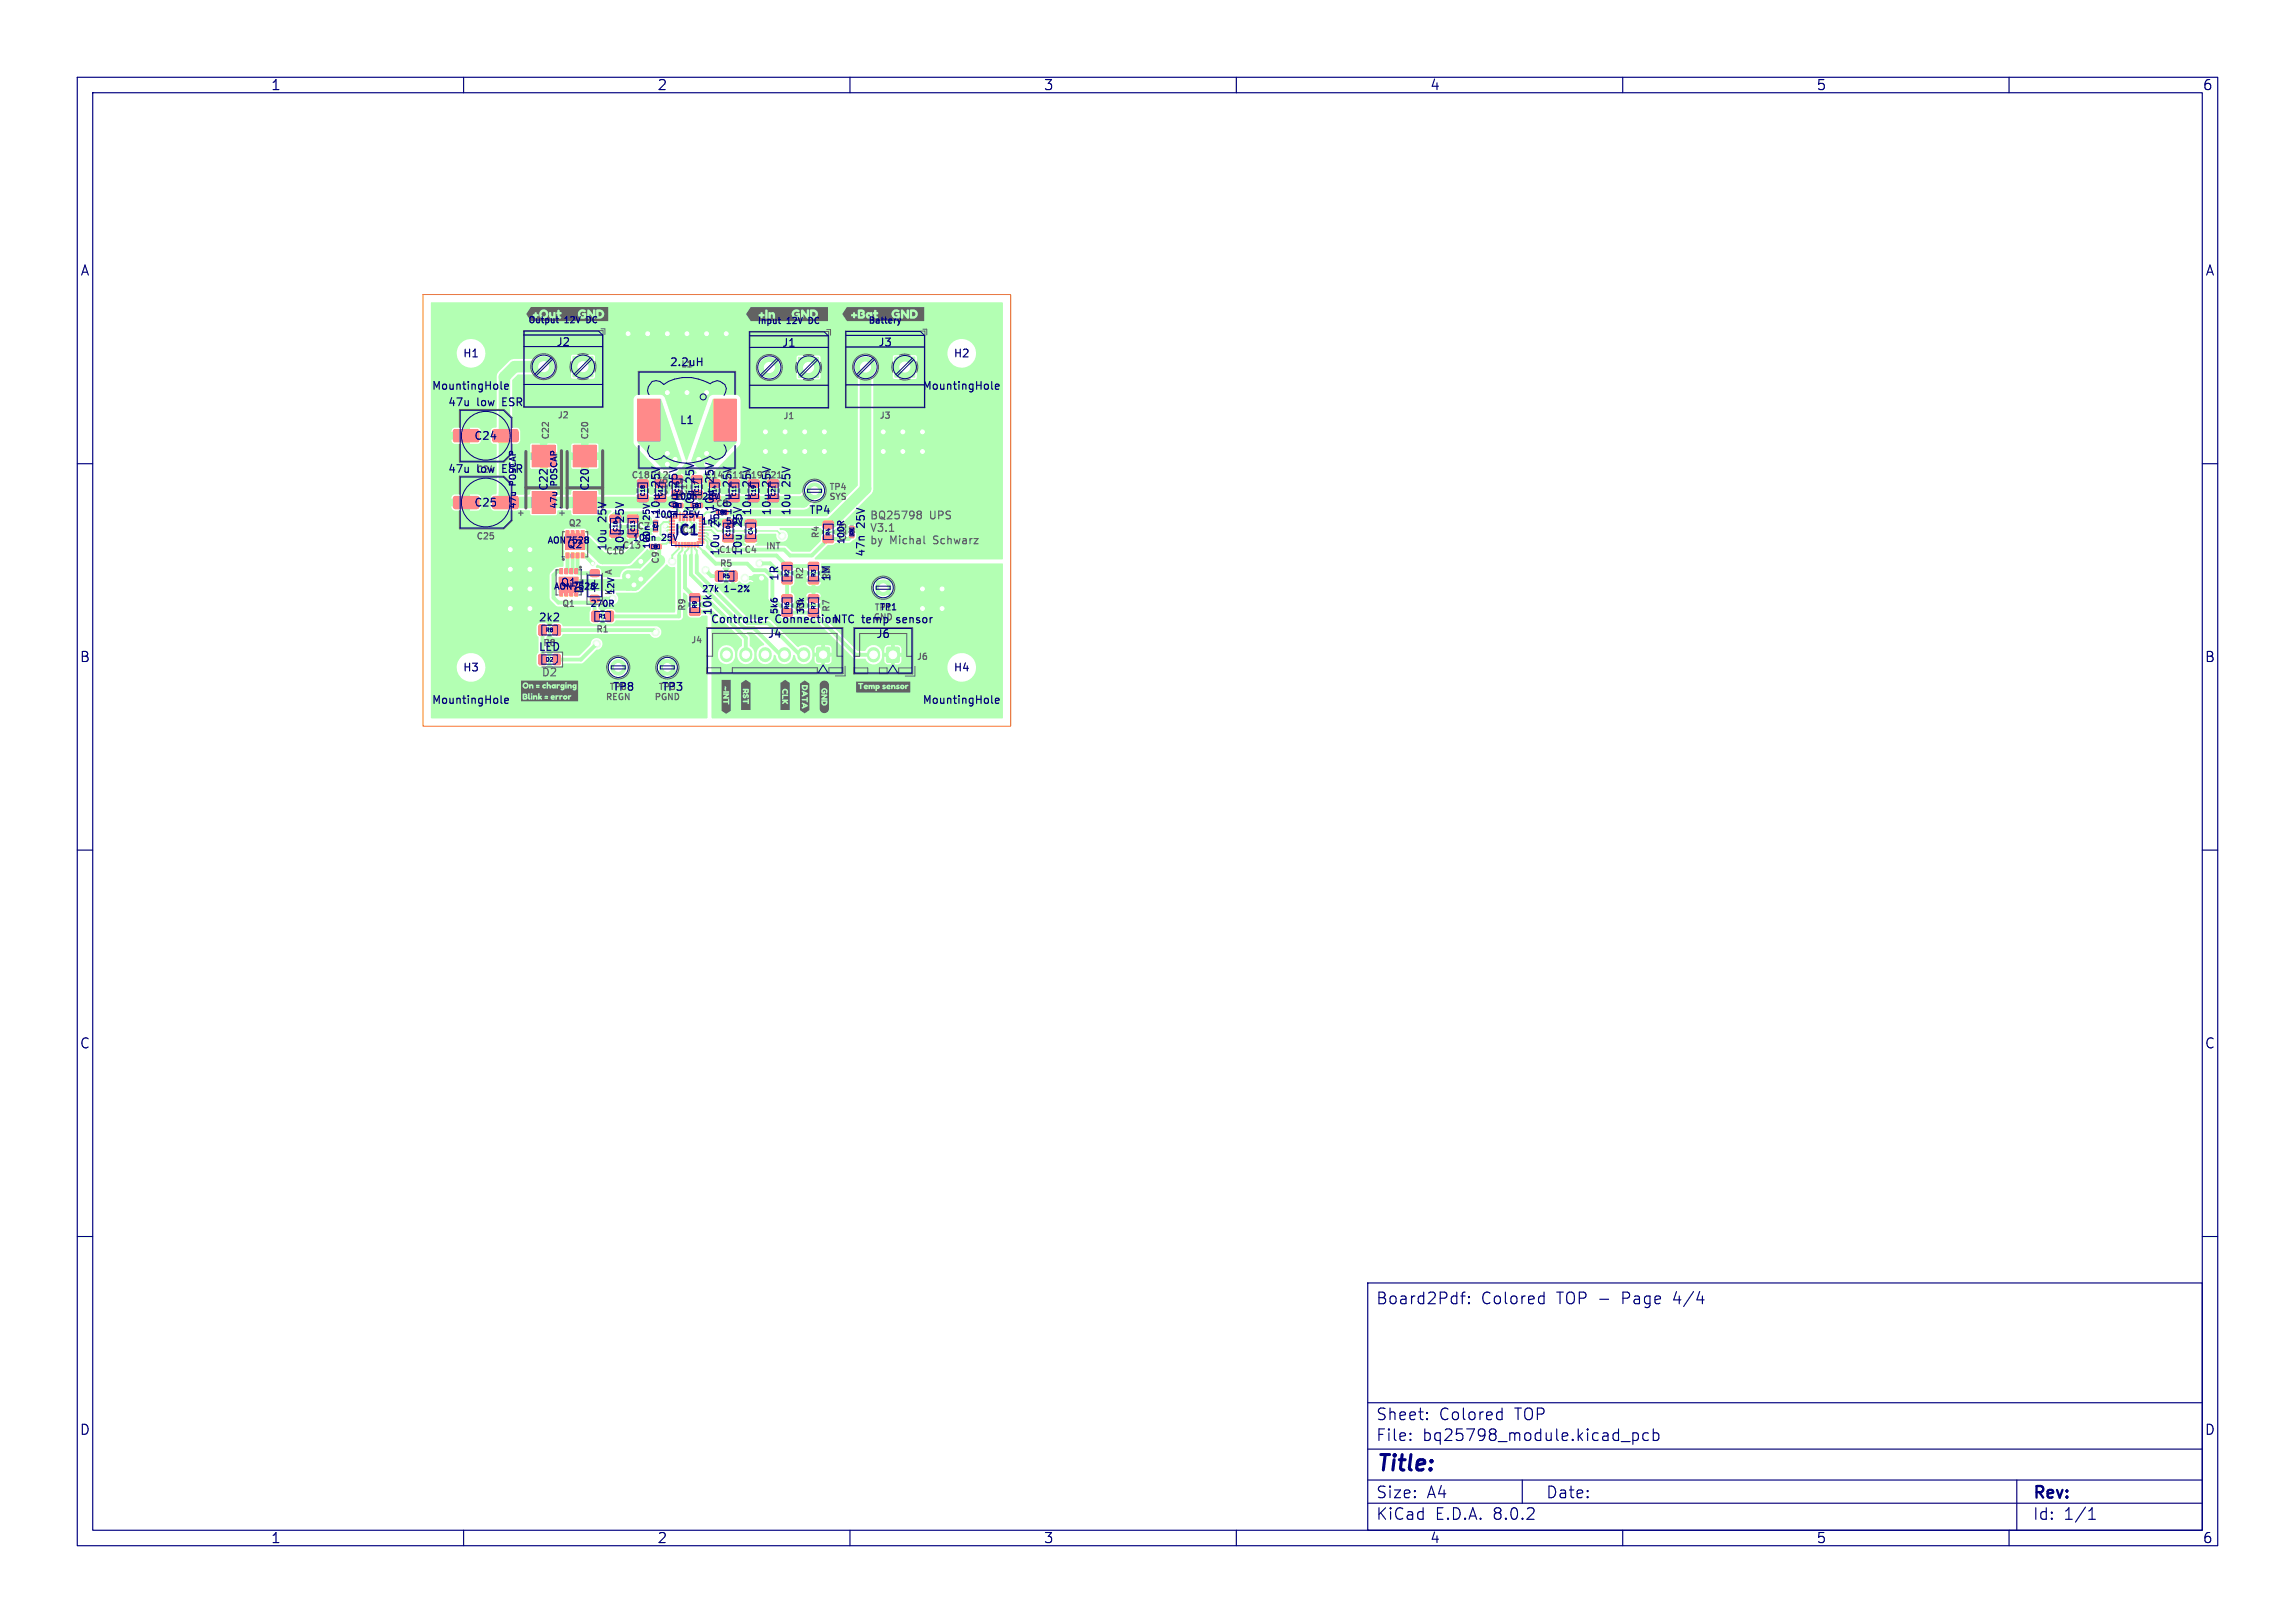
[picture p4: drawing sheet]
<svg xmlns="http://www.w3.org/2000/svg" width="297mm" height="210mm" viewBox="0 0 297 210" stroke-linecap="round" stroke-linejoin="round" font-family="sans-serif">
<defs><g id="words">
<text font-size="2.8" fill="#000080" x="178" y="190.9">Title:</text>
<g font-size="2.1" fill="#000080">
<text x="178" y="169">Board2Pdf:</text>
<text x="191.7" y="169">Colored</text>
<text x="201.5" y="169">TOP -</text>
<text x="210.2" y="169">Page</text>
<text x="217" y="169">4/4</text>
<text x="178" y="184">Sheet:</text>
<text x="186.2" y="184">Colored</text>
<text x="196.1" y="184">TOP</text>
<text x="178" y="186.7">File:</text>
<text x="184.1" y="186.7">bq25798_module.kicad_pcb</text>
<text x="178" y="196.9">KiCad</text>
<text x="178" y="194.1">Size:</text>
<text x="184.7" y="194.1">A4</text>
<text x="185.7" y="196.9">E.D.A.</text>
<text x="193.3" y="196.9">8.0.2</text>
<text x="200" y="194.1">Date:</text>
<text x="263" y="194.3">Rev:</text>
<text x="263" y="196.9">Id:</text>
<text x="267.1" y="196.9">1/1</text>
</g>
<g font-size="1.8" fill="#000080">
<text x="35" y="11.9">1</text>
<text x="85" y="11.9">2</text>
<text x="135" y="11.9">3</text>
<text x="185" y="11.9">4</text>
<text x="235" y="11.9">5</text>
<text x="285" y="11.9">6</text>
<text x="10.3" y="35.9">A</text>
<text x="285.4" y="35.9">A</text>
<text x="87.1" y="69.6">IC1</text>
<text x="10.3" y="85.9">B</text>
<text x="285.3" y="85.9">B</text>
<text x="10.3" y="135.9">C</text>
<text x="285.3" y="135.9">C</text>
<text x="10.3" y="185.9">D</text>
<text x="285.3" y="185.9">D</text>
<text x="35" y="199.9">1</text>
<text x="85" y="199.9">2</text>
<text x="135" y="199.9">3</text>
<text x="185" y="199.9">4</text>
<text x="235" y="199.9">5</text>
<text x="285" y="199.9">6</text>
</g>
<g font-size="1.4" fill="#000080">
<text x="59.8" y="46.4">H1</text>
<text x="71.9" y="45">J2</text>
<text x="86.6" y="47.6">2.2uH</text>
<text x="101.1" y="45.1">J1</text>
<text x="113.6" y="45">J3</text>
<text x="123.3" y="46.4">H2</text>
<text x="55.8" y="50.6">MountingHole</text>
<text x="57.9" y="52.8">47u</text>
<text x="61.7" y="52.8">low</text>
<text x="65.2" y="52.8">ESR</text>
<text x="119.3" y="50.6">MountingHole</text>
<text x="61.3" y="57.1">C24</text>
<text x="87.9" y="55.1">L1</text>
<text x="57.9" y="61.4">47u</text>
<text x="61.3" y="65.7">C25</text>
<text x="65.2" y="61.4">ESR</text>
<text x="71.1" y="63.6" transform="rotate(-90 71.1 63.6)">C22</text>
<text x="76.4" y="63.6" transform="rotate(-90 76.4 63.6)">C20</text>
<text x="85.6" y="63" transform="rotate(-90 85.6 63)">25V</text>
<text x="87.9" y="63" transform="rotate(-90 87.9 63)">25V</text>
<text x="90" y="62.5" transform="rotate(-90 90 62.5)">25V</text>
<text x="92.6" y="62.5" transform="rotate(-90 92.6 62.5)">25V</text>
<text x="94.9" y="63" transform="rotate(-90 94.9 63)">25V</text>
<text x="97.4" y="63" transform="rotate(-90 97.4 63)">25V</text>
<text x="99.9" y="63" transform="rotate(-90 99.9 63)">25V</text>
<text x="102.5" y="63" transform="rotate(-90 102.5 63)">25V</text>
<text x="73.3" y="71.1">Q2</text>
<text x="78.7" y="71.4" transform="rotate(-90 78.7 71.4)">10u</text>
<text x="78.7" y="67.5" transform="rotate(-90 78.7 67.5)">25V</text>
<text x="81" y="71.4" transform="rotate(-90 81 71.4)">10u</text>
<text x="81" y="67.5" transform="rotate(-90 81 67.5)">25V</text>
<text x="85.6" y="66.8" transform="rotate(-90 85.6 66.8)">10u</text>
<text x="87.9" y="66.8" transform="rotate(-90 87.9 66.8)">10u</text>
<text x="90" y="66.3" transform="rotate(-90 90 66.3)">10u</text>
<text x="92.6" y="66.3" transform="rotate(-90 92.6 66.3)">10u</text>
<text x="93.3" y="72" transform="rotate(-90 93.3 72)">10u</text>
<text x="93.3" y="68.2" transform="rotate(-90 93.3 68.2)">25V</text>
<text x="94.9" y="66.8" transform="rotate(-90 94.9 66.8)">10u</text>
<text x="96.2" y="72" transform="rotate(-90 96.2 72)">10u</text>
<text x="96.2" y="68.2" transform="rotate(-90 96.2 68.2)">25V</text>
<text x="97.4" y="66.8" transform="rotate(-90 97.4 66.8)">10u</text>
<text x="99.9" y="66.8" transform="rotate(-90 99.9 66.8)">10u</text>
<text x="102.5" y="66.8" transform="rotate(-90 102.5 66.8)">10u</text>
<text x="104.6" y="66.7">TP4</text>
<text x="112.1" y="68.3" transform="rotate(-90 112.1 68.3)">25V</text>
<text x="72.5" y="76.1">Q1</text>
<text x="75.7" y="76.9" transform="rotate(-90 75.7 76.9)">D1</text>
<text x="100.9" y="75.3" transform="rotate(-90 100.9 75.3)">1R</text>
<text x="112.1" y="72.1" transform="rotate(-90 112.1 72.1)">47n</text>
<text x="69.6" y="80.6">2k2</text>
<text x="91.9" y="80.8">Controller</text>
<text x="92.3" y="79.7" transform="rotate(-90 92.3 79.7)">10k</text>
<text x="99.3" y="82.7">J4</text>
<text x="100.3" y="80.8">Connection NTC temp</text>
<text x="113.3" y="82.8">J6</text>
<text x="116.2" y="80.9">sensor</text>
<text x="59.8" y="87.1">H3</text>
<text x="69.6" y="84.4">LED</text>
<text x="79.2" y="89.6">TP8</text>
<text x="85.6" y="89.6">TP3</text>
<text x="123.3" y="87.1">H4</text>
<text x="55.8" y="91.3">MountingHole</text>
<text x="119.3" y="91.3">MountingHole</text>
</g>
<g font-size="1.4" fill="#626262">
<text x="112.5" y="67.3">BQ25798</text>
<text x="112.5" y="68.9">V3.1</text>
<text x="112.5" y="70.5">by</text>
<text x="115.2" y="70.5">Michal</text>
<text x="120.3" y="67.3">UPS</text>
<text x="121" y="70.5">Schwarz</text>
<text x="70" y="87.7">D2</text>
</g>
<g font-size="1.1" fill="#000080">
<text x="68.3" y="42">Output</text>
<text x="73.1" y="42">12V</text>
<text x="76.2" y="42">DC</text>
<text x="88.1" y="47.7">L1</text>
<text x="97.9" y="42.1">Input</text>
<text x="101.8" y="42.1">12V</text>
<text x="105" y="42.1">DC</text>
<text x="112.3" y="42.1">Battery</text>
<text x="61.6" y="61.4">C24</text>
<text x="67" y="65.9" transform="rotate(-90 67 65.9)">47u</text>
<text x="67" y="62.8" transform="rotate(-90 67 62.8)">POSCAP</text>
<text x="72.3" y="65.9" transform="rotate(-90 72.3 65.9)">47u</text>
<text x="72.3" y="62.8" transform="rotate(-90 72.3 62.8)">POSCAP</text>
<text x="81.6" y="62.1">C18 C12</text>
<text x="86.6" y="64.3" transform="rotate(-90 86.6 64.3)">C15</text>
<text x="86.7" y="64.9">C6</text>
<text x="87.1" y="64.9">100nC5</text>
<text x="89.1" y="64.3" transform="rotate(-90 89.1 64.3)">C17</text>
<text x="91" y="64.9">25V</text>
<text x="91.1" y="62.1">C14 C11 C19 C21</text>
<text x="92.5" y="65.8">C8</text>
<text x="70.7" y="70.5">AON7528</text>
<text x="78.3" y="71.9">C16</text>
<text x="80.5" y="71.2">C13</text>
<text x="81.8" y="70.2">100n</text>
<text x="82.4" y="68.7">C7</text>
<text x="84.3" y="71.1" transform="rotate(-90 84.3 71.1)">100n</text>
<text x="84.3" y="67.2" transform="rotate(-90 84.3 67.2)">25V</text>
<text x="84.6" y="67.2">100n</text>
<text x="85.7" y="70.2">25V</text>
<text x="87.8" y="69.2">IC1</text>
<text x="88.5" y="67.2">25V</text>
<text x="90.6" y="68.1">1nF,</text>
<text x="92.9" y="71.7">C10</text>
<text x="94.1" y="68.1">50V</text>
<text x="96.2" y="71.7">C4</text>
<text x="109.5" y="70.5" transform="rotate(-90 109.5 70.5)">100R</text>
<text x="109.7" y="70.1" transform="rotate(-90 109.7 70.1)">C23</text>
<text x="71.6" y="76.5">AON7528</text>
<text x="79.2" y="77.1" transform="rotate(-90 79.2 77.1)">K</text>
<text x="79.7" y="77.1" transform="rotate(-90 79.7 77.1)">12V</text>
<text x="90.7" y="76.8">27k</text>
<text x="93.8" y="76.8">1-2%</text>
<text x="107.6" y="75.1" transform="rotate(-90 107.6 75.1)">R3</text>
<text x="70.2" y="83.8">R8</text>
<text x="76.3" y="78.7">270R</text>
<text x="100.8" y="79.6" transform="rotate(-90 100.8 79.6)">5k6</text>
<text x="104.1" y="79.3" transform="rotate(-90 104.1 79.3)">R6</text>
<text x="104.3" y="79.6" transform="rotate(-90 104.3 79.6)">33k</text>
<text x="112.9" y="80.5">GND</text>
<text x="113.1" y="79.2">TP1</text>
<text x="113.8" y="79.2">TP1</text>
<text x="78.8" y="89.5">TP8</text>
<text x="85.1" y="89.5">TP3</text>
</g>
<g font-size="1.1" fill="#626262">
<text x="71.2" y="57" transform="rotate(-90 71.2 57)">C22</text>
<text x="72.1" y="54.3">J2</text>
<text x="76.3" y="57" transform="rotate(-90 76.3 57)">C20</text>
<text x="101.3" y="54.4">J1</text>
<text x="113.7" y="54.4">J3</text>
<text x="107.2" y="64.9">SYS</text>
<text x="107.2" y="63.6">TP4</text>
<text x="61.6" y="70">C25</text>
<text x="66.8" y="66.8">+</text>
<text x="72.1" y="66.8">+</text>
<text x="73.5" y="68.3">Q2</text>
<text x="99.1" y="71.1">INT</text>
<text x="106.2" y="69.8" transform="rotate(-90 106.2 69.8)">R4</text>
<text x="85.5" y="73.1" transform="rotate(-90 85.5 73.1)">C9</text>
<text x="93.1" y="73.5">R5</text>
<text x="104.1" y="75.1" transform="rotate(-90 104.1 75.1)">R2</text>
<text x="72.6" y="78.7">Q1</text>
<text x="77.1" y="82">R1</text>
<text x="88.9" y="79.2" transform="rotate(-90 88.9 79.2)">R9</text>
<text x="89.3" y="83.4">J4</text>
<text x="107.6" y="79.3" transform="rotate(-90 107.6 79.3)">R7</text>
<text x="118.5" y="85.6">J6</text>
<text x="78.3" y="90.8">REGN</text>
<text x="84.6" y="90.8">PGND</text>
</g>
<g font-size=".7" fill="#000080">
<text x="83.6" y="64.3" transform="rotate(-90 83.6 64.3)">C18</text>
<text x="85.8" y="64.3" transform="rotate(-90 85.8 64.3)">C12</text>
<text x="88" y="63.8" transform="rotate(-90 88 63.8)">C15</text>
<text x="90.5" y="63.8" transform="rotate(-90 90.5 63.8)">C17</text>
<text x="92.8" y="64.3" transform="rotate(-90 92.8 64.3)">C14</text>
<text x="95.4" y="64.3" transform="rotate(-90 95.4 64.3)">C11</text>
<text x="97.9" y="64.3" transform="rotate(-90 97.9 64.3)">C19</text>
<text x="100.4" y="64.3" transform="rotate(-90 100.4 64.3)">C21</text>
<text x="80" y="68.9" transform="rotate(-90 80 68.9)">C16</text>
<text x="82.3" y="68.9" transform="rotate(-90 82.3 68.9)">C13</text>
<text x="94.6" y="69.5" transform="rotate(-90 94.6 69.5)">C10</text>
<text x="97.5" y="69.3" transform="rotate(-90 97.5 69.3)">C4</text>
<text x="107.6" y="69.4" transform="rotate(-90 107.6 69.4)">R4</text>
<text x="93.4" y="74.9">R5</text>
<text x="102.2" y="74.7" transform="rotate(-90 102.2 74.7)">R2</text>
<text x="105.7" y="74.7" transform="rotate(-90 105.7 74.7)">R3</text>
<text x="70.6" y="81.9">R8</text>
<text x="77.4" y="80.1">R1</text>
<text x="90.3" y="78.8" transform="rotate(-90 90.3 78.8)">R9</text>
<text x="102.2" y="78.9" transform="rotate(-90 102.2 78.9)">R6</text>
<text x="105.7" y="78.9" transform="rotate(-90 105.7 78.9)">R7</text>
<text x="70.6" y="85.7">D2</text>
</g>
<g font-size=".3" fill="#000080">
<text x="87.4" y="65.6">C6</text>
<text x="89.9" y="65.6">C5</text>
<text x="84.6" y="70.9">C9</text>
<text x="85" y="68.4" transform="rotate(-90 85 68.4)">C7</text>
<text x="93.2" y="66.5">C8</text>
<text x="110.4" y="69.2" transform="rotate(-90 110.4 69.2)">C23</text>
</g>
</g></defs>
<g fill="#b3ffb3">
<path d="M84.2 69.5h1v.5h-1z"/>
<path d="M96.4 74.6h1v.5h-1z"/>
</g>
<g fill="#b3ffb3" stroke="#b3ffb3" stroke-width=".13">
<path d="M104.7 74.6h.1h1l.2 .2v.6l-.3 .2h-1l-.1-.3z"/>
<path d="M104.7 72.8l.1-.1 1 .1 .2 .2v.6l-.3 .2-1-.1-.1-.2z"/>
<path d="M114.8 83.8l.1-.1 1.4 .1 .1 .2v1.5l-.1 .2h-.2h-1.3l-.1-.2v-1.5z"/>
<path d="M92.6 73.9l.7-.1 .3 .2v1l-.2 .2h-.6l-.2-.1v-1z"/>
<path d="M94.5 73.9l.7-.1 .2 .2v1l-.1 .2h-.7l-.2-.1v-1z"/>
<path d="M104.7 77l.1-.1 1 .1 .2 .2v.6l-.3 .2-1-.1-.1-.2z"/>
<path d="M104.7 78.8h.1h1l.2 .2v.6l-.3 .2h-1l-.1-.3z"/>
<path d="M110 69.1h.5v.5h-.5z"/>
<path d="M110 68.1h.5v.5h-.5z"/>
<path d="M87.8 70.2h.2v.6h-.2z"/>
<path d="M88.2 70.2h.2v.6h-.2z"/>
<path d="M88.6 70.2h.2v.6h-.2z"/>
<path d="M89 70.2h.2v.6h-.2z"/>
<path d="M89.4 70.2h.2v.6h-.2z"/>
<path d="M89.8 70.2h.2v.6h-.2z"/>
<path d="M90.4 70.1h.7v.2h-.7z"/>
<path d="M90.4 69.7h.7v.2h-.7z"/>
<path d="M90.4 69.3h.7v.2h-.7z"/>
<path d="M90.4 68.9h.7v.2h-.7z"/>
<path d="M90.5 68.5h.6v.2h-.6z"/>
<path d="M90.4 66.9h.7v.2h-.7z"/>
<path d="M87.9 66.4h.2v1h-.2z"/>
<path d="M87.4 70.1h.2v.7h-.2z"/>
<path d="M90.2 70.1h.2v.7h-.2z"/>
<path d="M106.6 69.3l.1-.1 1 .1 .2 .2v.6l-.3 .2-1-.1-.1-.2z"/>
<path d="M106.6 67.5l.1-.1h1l.2 .3v.6l-.3 .1h-1l-.1-.2z"/>
<path d="M71.6 80.9l.7-.1 .2 .2v1l-.1 .2h-.6l-.3-.1v-1z"/>
<path d="M69.8 80.9l.7-.1 .2 .2v1l-.1 .2h-.7l-.2-.1v-1z"/>
<path d="M81.3 66.7l.1-.1h1.1l.1 .3v.6l-.2 .1h-1.1l-.1-.2z"/>
<path d="M81.3 68.6l.1-.1h1.1l.1 .3v.6l-.2 .1h-1.1l-.1-.2z"/>
<path d="M89.5 63.5l.2-.1 1 .1 .2 .2v.6l-.3 .1h-1l-.2-.2z"/>
<path d="M89.5 61.6l.2-.1 1 .1 .2 .2v.6l-.3 .1h-1l-.2-.2z"/>
<path d="M84.8 64h.2h1l.2 .2v.6l-.3 .2-1-.1-.2-.2z"/>
<path d="M84.8 62.1l.2-.1 1 .1 .2 .2v.6l-.3 .1h-1l-.2-.2z"/>
<path d="M99.4 64h.2h1l.2 .2v.6l-.2 .2-1.1-.1-.1-.2z"/>
<path d="M99.4 62.1l.2-.1 1 .1 .2 .2v.6l-.2 .1h-1.1l-.1-.2z"/>
<path d="M103.3 46.2h2.6v2.6h-2.6z"/>
<path d="M92.4 51.7h2.9v5.4h-2.9z"/>
<path d="M82.5 51.7h2.9v5.4h-2.9z"/>
<path d="M115.8 46.2h2.6v2.6h-2.6z"/>
<path d="M63.8 64.3l.2-.1h2.9l.2 .3-.1 1.2-.2 .1h-2.9l-.2-.2z"/>
<path d="M58.7 64.3l.2-.1h2.9l.2 .3v1.2l-.3 .1h-2.9l-.1-.2z"/>
<path d="M76.4 77.1l.2-.1 .9 .1 .1 .1-.1 .7h-.2h-.9v-.2z"/>
<path d="M76.4 73.8l.2-.1 .9 .1 .1 .1-.1 .7h-.2h-.9v-.2z"/>
<path d="M94.3 64h.2h1.1l.1 .2v.6l-.2 .2-1.1-.1-.1-.2z"/>
<path d="M94.3 62.1l.2-.1 1.1 .1 .1 .2v.6l-.2 .1h-1.1l-.1-.2z"/>
<path d="M87 63.5l.2-.1 1 .1 .2 .2-.1 .6-.2 .1h-1l-.2-.2z"/>
<path d="M68.9 63.6h3v2.8h-3z"/>
<path d="M68.9 57.6h3v2.8h-3z"/>
<path d="M105.7 83.8l.2-.1 1.4 .1 .1 .2v1.4l-.1 .2-.2 .1-1.4-.1v-.2v-1.4z"/>
<path d="M96.5 67.3h.2h1l.2 .2v.6l-.3 .2-1-.1-.2-.2z"/>
<path d="M96.5 69.2h.2h1l.2 .2v.6l-.3 .2-1-.1-.2-.2z"/>
<path d="M91.8 62.1l.2-.1 1 .1 .2 .2v.6l-.3 .1h-1l-.2-.2z"/>
<path d="M74.1 46.1h2.6v2.6h-2.6z"/>
<path d="M84.6 67.4h.5v.4h-.5z"/>
<path d="M84.6 68.3h.5v.5h-.5z"/>
<path d="M87.9 65.1h.4v.6h-.4z"/>
<path d="M96.9 64h.2h1l.2 .2-.1 .6-.2 .2-1-.1-.2-.2z"/>
<path d="M96.9 62.1l.2-.1 1 .1 .2 .2-.1 .6-.2 .1h-1l-.2-.2z"/>
<path d="M74.2 63.6h3v2.8h-3z"/>
<path d="M74.2 57.6h3v2.8h-3z"/>
<path d="M90.4 65.1h.5v.6h-.5z"/>
<path d="M101.2 72.8l.2-.1 1 .1 .2 .2-.1 .6-.2 .2-1-.1-.1-.2z"/>
<path d="M101.2 74.6h.2h1l.2 .2-.1 .6-.2 .2h-1l-.1-.3z"/>
<path d="M89.3 78.7l.2-.1 1 .1 .1 .2v.6l-.2 .2-1-.1-.2-.2z"/>
<path d="M89.3 76.9l.2-.1h1l.1 .3v.6l-.2 .1h-1l-.2-.2z"/>
<path d="M73.2 71.5h.4v.7h-.4z"/>
<path d="M73.9 71.5h.4v.7h-.4z"/>
<path d="M74.5 71.5h.4v.7h-.4z"/>
<path d="M75.2 71.5h.4v.7h-.4z"/>
<path d="M75.2 68.7h.4v.6h-.4z"/>
<path d="M74.5 68.7h.4v.6h-.4z"/>
<path d="M73.9 68.7h.4v.6h-.4z"/>
<path d="M73.2 68.7h.4v.6h-.4z"/>
<path d="M73.2 69.1h2.4v2h-2.4z"/>
<path d="M93.6 67.3h.2h1l.2 .2-.1 .6-.2 .2-1-.1-.2-.2z"/>
<path d="M93.6 69.2h.2h1l.2 .2-.1 .6-.2 .2-1-.1-.2-.2z"/>
<path d="M71.6 84.7l.7-.1 .2 .2v1l-.1 .2h-.6l-.2-.1z"/>
<path d="M69.8 84.7l.6-.1 .3 .2v1l-.2 .2h-.6l-.2-.1z"/>
<path d="M63.8 55.7l.2-.1h2.9l.2 .2-.1 1.2-.2 .2h-2.9l-.2-.3z"/>
<path d="M58.7 55.7l.2-.1h2.9l.2 .2v1.2l-.3 .2h-2.9l-.1-.3z"/>
<path d="M78.5 79.1h.7l.2 .1v1l-.2 .2-.6 .1-.2-.2v-1z"/>
<path d="M76.6 79.1h.7l.3 .1v1l-.2 .2-.6 .1-.2-.2v-1z"/>
<path d="M79 66.7l.2-.1h1l.2 .3-.1 .6-.2 .1h-1l-.2-.2z"/>
<path d="M79 68.6l.2-.1h1l.2 .3-.1 .6-.2 .1h-1l-.2-.2z"/>
<path d="M101.2 77l.2-.1 1 .1 .2 .2-.1 .6-.2 .2-1-.1-.1-.2z"/>
<path d="M101.2 78.8h.2h1l.2 .2-.1 .6-.2 .2h-1l-.1-.3z"/>
<path d="M74.4 73.6h.4v.6h-.4z"/>
<path d="M73.7 73.6h.4v.6h-.4z"/>
<path d="M73.1 73.6h.4v.6h-.4z"/>
<path d="M72.4 73.6h.4v.6h-.4z"/>
<path d="M72.4 76.5h.4v.6h-.4z"/>
<path d="M73.1 76.5h.4v.6h-.4z"/>
<path d="M73.7 76.5h.4v.6h-.4z"/>
<path d="M72.4 74.7h2.4v2h-2.4z"/>
<path d="M85.1 70.5h.5v.5h-.5z"/>
<path d="M82.5 64h.2h1.1l.1 .2v.6l-.2 .2-1.1-.1-.1-.2z"/>
<path d="M82.5 62.1l.2-.1 1.1 .1 .1 .2v.6l-.2 .1h-1.1l-.1-.2z"/>
<circle cx="85.2" cy="69.7" r=".25"/>
<circle cx="99.6" cy="47.5" r="1.3"/>
<circle cx="105.4" cy="63.5" r="1"/>
<circle cx="114.3" cy="76" r="1"/>
<circle cx="112" cy="47.5" r="1.3"/>
<circle cx="80" cy="86.4" r="1"/>
<circle cx="70.4" cy="47.4" r="1.3"/>
<circle cx="97.4" cy="74.8" r=".25"/>
<circle cx="96.4" cy="74.8" r=".25"/>
<circle cx="86.4" cy="86.4" r="1"/>
</g>
<path d="M94 84.6v.2M96.5 84.6v.2M99 84.6v.2M101.5 84.6v.2M104 84.6v.2M113.1 84.6v.3" fill="none" stroke="#b3ffb3" stroke-width="1.7"/>
<g fill="#ececec" stroke="#ececec" stroke-width=".13">
<circle cx="90.4" cy="59.4" r=".5"/>
<circle cx="91.4" cy="60.1" r=".5"/>
<circle cx="89.9" cy="67.8" r=".3"/>
<circle cx="91.4" cy="58.7" r=".5"/>
<circle cx="89.9" cy="68.6" r=".3"/>
<circle cx="77.2" cy="83.3" r=".5"/>
<circle cx="87.9" cy="67.8" r=".3"/>
<circle cx="87.4" cy="59.4" r=".5"/>
<circle cx="88.6" cy="67.8" r=".3"/>
<circle cx="86.4" cy="60.1" r=".5"/>
<circle cx="86.4" cy="58.7" r=".5"/>
<circle cx="91.9" cy="69.2" r=".3"/>
<circle cx="81.3" cy="74.5" r=".5"/>
<circle cx="82.9" cy="74.9" r=".5"/>
<circle cx="82" cy="75.7" r=".5"/>
<circle cx="86.1" cy="68.1" r=".3"/>
<circle cx="76.7" cy="72.9" r=".3"/>
<circle cx="79.2" cy="77.5" r=".5"/>
<circle cx="91.4" cy="50.8" r=".5"/>
<circle cx="104.1" cy="58.4" r=".5"/>
<circle cx="99.1" cy="58.4" r=".5"/>
<circle cx="66" cy="76.2" r=".5"/>
<circle cx="83.8" cy="43.2" r=".5"/>
<circle cx="119.4" cy="55.9" r=".5"/>
<circle cx="68.6" cy="71.1" r=".5"/>
<circle cx="104.1" cy="55.9" r=".5"/>
<circle cx="101.6" cy="55.9" r=".5"/>
<circle cx="91.4" cy="43.2" r=".5"/>
<circle cx="106.7" cy="55.9" r=".5"/>
<circle cx="86.4" cy="50.8" r=".5"/>
<circle cx="119.4" cy="58.4" r=".5"/>
<circle cx="116.8" cy="58.4" r=".5"/>
<circle cx="106.7" cy="58.4" r=".5"/>
<circle cx="114.3" cy="58.4" r=".5"/>
<circle cx="81.3" cy="43.2" r=".5"/>
<circle cx="88.9" cy="43.2" r=".5"/>
<circle cx="94" cy="43.2" r=".5"/>
<circle cx="68.6" cy="76.2" r=".5"/>
<circle cx="96.4" cy="74.8" r=".5"/>
<circle cx="66" cy="71.1" r=".5"/>
<circle cx="66" cy="73.7" r=".5"/>
<circle cx="116.8" cy="55.9" r=".5"/>
<circle cx="101.6" cy="58.4" r=".5"/>
<circle cx="86.4" cy="43.2" r=".5"/>
<circle cx="68.6" cy="78.7" r=".5"/>
<circle cx="66" cy="78.7" r=".5"/>
<circle cx="68.6" cy="73.7" r=".5"/>
<circle cx="82.9" cy="72.6" r=".5"/>
<circle cx="88.9" cy="50.8" r=".5"/>
<circle cx="99.1" cy="55.9" r=".5"/>
<circle cx="114.3" cy="55.9" r=".5"/>
<circle cx="91.3" cy="73.8" r=".5"/>
<circle cx="119.4" cy="76.2" r=".5"/>
<circle cx="121.9" cy="78.7" r=".5"/>
<circle cx="87" cy="72.6" r=".5"/>
<circle cx="121.9" cy="76.2" r=".5"/>
<circle cx="119.4" cy="78.7" r=".5"/>
<circle cx="98.6" cy="74.8" r=".5"/>
<circle cx="86.1" cy="68.9" r=".3"/>
<circle cx="98.3" cy="72.9" r=".5"/>
<circle cx="84.8" cy="81.8" r=".5"/>
<circle cx="101.2" cy="69.3" r=".5"/>
</g>
<g fill="none" stroke="#b3ffb3" stroke-width=".25">
<path d="M74.6 73.9l.2 .3M75.4 69.1l-1 1M84.8 66.5h1.8M85.2 69.7l.9 .1M85.7 70.4l-.4 .3M85.9 67.5l-.4 .5v1.1M86.1 68.1l.1 .1h.8M86.5 67.6l.2 .2M87 68.6h-.6l-.3 .3M87.9 70.5v.5l-.9 .9v.7M88.1 65.4h.3l.5 .5v1M88.3 70.5v.7l-.4 .4v.3"/>
<path d="M88.4 66.9v.9M89.1 70.5v.5l-.5 .5v.4M89.4 67.5l.3 .3M89.5 70.5v1.3l-.1 .1M89.9 70.5v.5l.3 .2v.7M90.7 65.4l-.9 .9M90.7 69.8h.6l.3 .3v.6M90.8 70.2h-.3l-.2 .2v.2l.8 .8M90.8 69h.6l.3 .2h.2M90.8 69.4h.5l.8 .7M91.4 66.3l-.7 .7M92 68.6l.7 .7v.3"/>
</g>
<path d="M70.4 47.4h-3.8l-1.3 1.4v15.2l1 1h20.2M84 54.4v1.6M93.8 54.4v1.6M112 47.5v15.7l-4.3 4.4M75.8 70.1l2.2 2.2h3.2l1.6-1.7M79.8 66.9h3.4M82 75.7h.1M82.9 74.9l-.4-.4h-1.2v1.2M85.3 72.5l-3.1 3.2h-8.6M105.4 63.5l-1.4 1.4h-11.6" fill="none" stroke="#b3ffb3" stroke-width="1.5"/>
<g fill="none" stroke="#b3ffb3" stroke-width=".5">
<path d="M72.6 73.9h-.5l-.5 .5v2.9l.7 .7h4.4M73.4 71.9h1.3v1.8l-.1 .2h-1.3l.1-.2zM74.1 71.9v1.8l-.2 .2M74.8 74.2h2.2M75.4 71.9h.3l1 1M78.5 77.5h.1M79.2 77.5h-2.2v2.2l.1 .1M84.1 67.6h.7M85.3 70.7v1.8M87.9 71.9v7.9h-9M88.1 65.4h.7M88.6 71.9v4.1l1.3 1.3h1.4l5.2 5.3v2.1"/>
<path d="M89.4 71.9v2.4l6.9 7M89.9 79.1h1.9l1 1M90.2 71.9v2.2l6.6 6.5h2.6l4.1 4.1M91.1 71.4l1.5 1.5h4.1l.8 .9h1.6l.8 .9v2.7l2 1.9h3.4l5.4 5.4h2.4M91.3 73.8l.8 .7h1M91.6 70.7l1.1 1.2h7.8l1.4 1.4h3.4M97.4 74.8h1.2M98.3 72.9h1.4l2.2 2.2v2.3M110.2 69.3l-.4 .4h-2.6l-2.1 2.2h-2.9l-.7-.8h-8.4M70.2 81.5v3.8M72 81.5h12.6l.2 .3M77.2 83.3l-2 2h-2.7"/>
<path d="M97.6 81.3l3.4 3.4M98.5 84.5v.2"/>
</g>
<path d="M90.2 63.9l.9 .9M92.7 67.6h15" fill="none" stroke="#b3ffb3" stroke-width="1"/>
<path d="M92.4 68.2l.5 .5h7.7l.6 .6" fill="none" stroke="#b3ffb3" stroke-width=".2"/>
<g fill="#b3ffb3">
<path d="M55.8 39.2l73.9-.1 .1 33.2-24.2 .1-.2-.1 .1-.1 1.7-1.7h.5l.4-.3h1.8l.5-.3a.45 .45 0 0 0 .4-.4v-.4l-.1-.2 .1-.3h-1.1a.34 .34 0 0 1 0 .5l-.2 .1h-1.4l-.4-.2h-1.1l-.2 .1a.88 .88 0 0 0-.2 .8l-1.4 1.5h-2.3l-.7-.7-.3-.1h-3.7l-.1-.2 .4-.2h-1.9l.4 .2-.1 .2h-1.6l-.1-.1v-.1l.3-.2h-1.2l-.2-.2v-.7l.2-.1h1.2l.2-.1h.8l.1 .1 4.2-.1a.99 .99 0 0 0 .6 .9 .78 .78 0 0 0 1-.7 .78 .78 0 0 0-1.1-.7v-.2l.1-.1h5.2l.4 .4h1.1l.5-.2 .4-.4h2.2l-.3-.3v.3h-.5v-.3l-.3 .3h-1.1l4.2-4.2 .2-.4v-14.7h2.5l.3 .2h2.6l.2-.1v-.9h-1v1h-1v-1h-1.1v.8h-2.5v-.1a1.93 1.93 0 0 0 .6-1.3h2.8v.2a.65 .65 0 0 0 1 .5 .65 .65 0 0 0 .1-1.1h1.1v-1l-1-.1v1.1h-.1a.65 .65 0 0 0-1.1 .4h-2.8v-.1a1.53 1.53 0 0 0-.8-1.1h2.7v.8h1.1v-1.1l-.9 .1-.2 .2h-2.7a1.57 1.57 0 0 0-2.1 .4 1.57 1.57 0 0 0 .3 2.1v14.2l-4 3.9h-12.4l-.2-.1 .1-.1h-.7l-.1-.2v-.4l.9-.1h9.5l.5-.2 1-1a1.26 1.26 0 0 0 1-1.3 1.26 1.26 0 0 0-1.2-1.2 1.26 1.26 0 0 0-1.3 1.2l-.6 .5h-2.5l-.4-.2h-1.1l-.4 .2h-.6l-.4-.2h-1.1l-.4 .2h-.6l-.4-.2h-1.1l-.4 .2h-.7l-.4-.2h-1.8a.66 .66 0 0 0-.5-.5h-1.1l-.3 .2-.1 .9 .3 .5-.3 .3h.6l.2 .1-.1 .4-.7 .1 .2 .2a.23 .23 0 0 1-.4 .2h-.3a.17 .17 0 0 1-.2 0 .17 .17 0 0 1 0-.2l.1-.2h-.7l-.1-.2v-.3l.2-.1h.6l-.3-.3 .3-.5-.1-.9-.3-.2h-1.1a.6 .6 0 0 0-.5 .7l-.2 .1-.3-.3h-1.2l-.4 .3h-.3l-.4-.3h-1.1l-.5 .3h-4.6h-.1l-.1-.5-.2-.1h-3l-.2 .1-.1 .5h-1.7h-.1v-.5l-.2-.1h-3.1l-.2 .1-.1 .5h-1.4h-.5l-.3-.4v-.6h16l.4 .3h1.1l.3-.3h.5l.3 .3h1.2l.3-.3h5.1l.4 .3h1.1l.4-.3h.7l.4 .3h1.1l.3-.3h.7l.4 .3h1.1l.3-.3h.8l.3 .3h1.1l.4-.3h-.4v.3h-1v-.3h-1.6v.3h-1v-.3h-1.5v.3h-1v-.3h-1.5v.3h-1v-.3h-6v.3h-1v-.3h-1.3v.3h-1v-.3h-16.4v-.5h20.4l.4 .3h1.1l.3-.3h.8l.3 .3h1.1l.4-.3h-.4v.3h-1v-.3h-1.6v.3h-1v-.3h-20.8v-.5h34.7l-.4-.2v.2h-1v-.2l-.4 .2h-.8l-.3-.2-.1 .2h-1v-.2l-.4 .2h-.7l-.4-.2v.2h-1v-.2l-.4 .2h-.7l-.4-.2v.2h-1v-.2l-.5 .2h-5.1l-.4-.2v.2h-1v-.2l-.4 .2h-.5l-.4-.2v.2h-1v-.2l-.4 .2h-16v-1.6h2.3l.2 .3h3.1l.2-.3h1.8l.3 .3h3l.2-.3v-.9h-1.2v1.2h-1v-1.2h-1.3v.9h-1.8v-.9h-1.2v1.2h-1v-1.2h-1.3v.9h-2.3v-2.8h2.3v.9h3.5v-.9h1.8v.9h3.5v-.9l-.2-.2h-1v1.1h-1v-1.1h-1l-.3 .2h-1.8l-.2-.2h-1v1.1h-1v-1.1h-1.1l-.2 .2h-2.3l.1-.2a.84 .84 0 0 0 .8-.1l.1-.3v-1.2l-.1-.3a.84 .84 0 0 0-.8-.2l-.1-.1v-3.5h15.7v5.5l.2 .4 3.2 3.5 .3 .1 1 .1 .1 .1-.1 .1h1.8l-.3-.2h-.1v.2h-1v-.1l.5-.3 1-1 .2-.4 1.4 1.4-.1 .2h-.6l-.2 .2h1.8l-.1-.1 .1-.1h.9l.3-.2 3.4-3.5 .1-.4v-5.8a.63 .63 0 0 0-.6-.3h-2.9a.63 .63 0 0 0-.6 .4l-2.8 8.1-.2-.1-2.7-8.2-.5-.2h-2.9a.64 .64 0 0 0-.6 .6h-15.7v-2.6l.7-.6h2.2a1.54 1.54 0 0 0 2 .3h2.7l.2 .2h2.7l.2-.2v-.9h-1.1v1.1h-1v-1.1h-1v.9h-2.7a1.53 1.53 0 0 0 .7-1.4h2.9v.1a.65 .65 0 0 0 .6 .6 .65 .65 0 0 0 .7-.6h21.9v.3a1.55 1.55 0 0 0 2.4 1.1h2.7l.2 .2h2.7l.2-.2v-.9h-1.1v1.1h-1v-1.1h-1v.9h-2.7a1.53 1.53 0 0 0 .7-1.4h2.9v.1a.65 .65 0 0 0 .9 .5 .65 .65 0 0 0 .2-1.1h1.1l-.1-.9-1-.1v1a.65 .65 0 0 0-1.1 .5h-2.9v-.2a1.57 1.57 0 0 0-.7-1.1h2.7v.8h1v-1h-.9l-.1 .2h-2.7a1.55 1.55 0 0 0-2.4 1.3h-21.9v-.2l-.2-.4h1.1v-.9l-.2-.1h-.9v1a.71 .71 0 0 0-1.1 .5h-2.9v-.2a1.56 1.56 0 0 0-.7-1.1h2.7v.8h1v-1h-.9l-.1 .2h-2.7a1.65 1.65 0 0 0-2.1 .3l-2.8 .1-.3 .2-1.6 1.6-.1 .4v6.6a.73 .73 0 0 0-.8 .5v1.2a.62 .62 0 0 0 .7 .5l.1 6.4a.73 .73 0 0 0-.8 .5v1.3l.2 .3h4.8l.1 .1v.4l.2 .2h3.1l.2-.2v-.4l.1-.1h1.7l.1 .5 .2 .2h3l.2-.2v-.4l.2-.1h1.4l.1 .1v.1a1.03 1.03 0 0 0 .1 1.8 .15 .15 0 0 1 .1 .2 .16 .16 0 0 1-.3 .1l-.3 .2h4.1l-.4-.2v.2h-1v-.2l-.4 .2h-.5l-.3-.2a.14 .14 0 0 1-.2-.1 .14 .14 0 0 1 .1-.2l.2-.1h2.4a1.16 1.16 0 0 0 1.5 .4h.8l.1 .5h-.8l.2 .3-.1 .1-.9 .1-.4 .3-.3-.1h-.4v.2l-1.7 1.6-2.3-.1-1.7-1.7h2l.4 .3h1.1l.3-.3h.5l.4 .3v-.3h-1.3v.3h-1v-.3h-2.4l-.4-.3-.4-.1-.1-.5-.1-.2h-2.5l-.2 .2-.1 2.5 .1 .3-.1 .4v1.4v.1l-1 .1-.7 .8-.1 3.2 .1 .3 .8 .7 .2 .1h4.2l.1 .4-.2 .3v1.1l.1 .3 .4 .1h.6l.3-.1 .1-.3v-1.1l-.3-.5v-.5l.2-.2h.9a.78 .78 0 0 0 1.2 0 .78 .78 0 0 0-.1-1.2l.1-.1h2.3l.6-.1 3.5-3.5h.2a.94 .94 0 0 0 .9 .3l.1 5.7-.1 .1-7.5 .1-.3-.4-.2-.1h-.8l-.2 .1-.2 .3 .1 1.2 .3 .3h.7l.3-.1 .3-.3 8.3-.1 .2-.1 .1-.3v-3.1h.2l.4 .4a.88 .88 0 0 0 .1 .8l.3 .2h1l.4-.3h.2l.6 .5-.1 .3h-.1h-.5l-.4-.2h-1.1l-.3 .1-.1 .3v.7l.1 .3 .3 .1h1.1l.4-.3h.5l.2 .2v13l-.1 .2-35.7-.1-.1-6.7h3.4a1.85 1.85 0 0 0 1.8 2 1.85 1.85 0 0 0 1.9-1.8h16v.2a1.25 1.25 0 0 0 1.7 .9h5.4l.5 .1 .4-.1-.4-.4-.5 .4h-5.4l.3-.2 .3-.3 .2-.6h3.8l.1 .4 .5-.4-.1-.1h.3v.1a.5 .5 0 0 0 .5 .5 .5 .5 0 0 0 .5-.5h.2l.4 .4 .1-.4-.1-.5-.4 .5h-.2a.5 .5 0 0 0-.5-.5 .5 .5 0 0 0-.5 .4h-.3l-.4-.4-.1 .5h-3.8a1.25 1.25 0 0 0-.8-1.2h5.4l.5 .5 .4-.5-.4-.1-.5 .1h-5.4a1.25 1.25 0 0 0-1.7 1.2h-16v-.2a1.85 1.85 0 0 0-1.8-1.7 1.85 1.85 0 0 0-1.9 1.7h-3.4v-5.2h13.7l.1 1.1 .2 .4v1.9l-.2 .4-.1 1 .2 .4 .2 .1h.7l.3-.1 .1-.4v-1h.4v1.1l.2 .3 .2 .1 .8-.1 .4-.4h2.5l1.8-1.7a.76 .76 0 0 0 .8-.8 .76 .76 0 0 0-.8-.7 .76 .76 0 0 0-.7 .7l-1.5 1.5h-2.1l-.2-.3-.4-.1h-.6l-.2 .1-.2 .3h-.4l-.2-.4v-1.9l.3-.4v-1.1h.3v1.1l.1 .2 .3 .2 .8-.1 .4-.4 11.2 .1a.77 .77 0 0 0 1 .4 .77 .77 0 0 0 .5-.9 .77 .77 0 0 0-1-.6h-11.7l-.4-.4h-.8l-.3 .1-.1 .3h-.3l-.3-.4h-.8l-.3 .1-.2 .3h-13.7v-15.4h2.7l.2 .3 .3 .2h2.9l.3-.2 .1-.3v-.1h-1.4v.6h-1v-.6l-4.1 .1v-1.2l6.5 .1-.1-.4-.3-.1h-1v.5h-1v-.5h-1l-.2 .1-.2 .3h-2.7v-7.4h2.7l.2 .3 .3 .1h2.9l.3-.1 .1-.3v-.1h-1.4v.5h-1v-.5l-4.1 .1v-1.2l6.5 .1-.1-.4-.3-.2h-1v.6h-1v-.6h-1l-.2 .2-.2 .3h-2.7v-10.2h3.4a1.85 1.85 0 0 0 1.9 2 1.85 1.85 0 0 0 1.8-2h59.8v.2a1.85 1.85 0 0 0 2.8 1.5 1.85 1.85 0 0 0 0-3.2 1.85 1.85 0 0 0-2.8 1.5h-59.8v-.2a1.85 1.85 0 0 0-2-1.5 1.85 1.85 0 0 0-1.7 1.7h-3.4z"/>
<path d="M77.3 73.1l.6 .2 3.5-.1 .4-.2 1.9-1.9 .4 .2v-.8h.5v.8h.2v.4l-1.9 1.8h-1.5a1.03 1.03 0 0 0-1.1 1.1l-2.5 .1v-.8a.55 .55 0 0 0-.7-.5v-.1z"/>
<path d="M82.5 51.6h3l.1 .1 2.6 7.9v.1l-1 1h-1.4l-3.3-3.4z"/>
<path d="M92.3 51.6h2.9l.1 .1v5.5l-3.3 3.5-1.4 .1-1.1-1.1v-.1z"/>
<path d="M93.6 73.5l.7-.1 .1 .1-.3 .5v.3l1 .1v1.1l.3-.1 .2-.2h.2a.78 .78 0 0 0 1.2 0l.5 .1-.4-.5h.6l.2 .1v-.2l-.2 .1h-.6l.1-.1 .4-.4h1.3l.5 .6 .1 2.7 1.4 1.4v.6l.1 .3 .3 .1h1.1l.4-.2h1.5l.4 .2 .7 .1 5 5 .3 .1 1.3 .1a1.1 1.1 0 0 0 1.2 .7 1.1 1.1 0 0 0 1-1l-.1-.7-.2-.4h.6v.6h.6v.2v.3h-.6v.6l.1 .2 .2 .2h.5v-.8h.2h.3v.8l.6-.1 .2-.3 .1-.6h-.7l.1-.2-.1-.3h.7l-.1-.6-.2-.4h-.6v.8l-.2-.1-.3 .1v-.8h-.6l-.2 .4h-.6a1.13 1.13 0 0 0-1.9 .3h-1.1l-4.6-4.6-.1-.7-.2-.3-1.2-.1-.5 .3h-1.5l-.4-.3h-.5l-.2-.1 .1-.2h.7l.3-.4h1.5l.2 .3 .3 .1h1l.3-.1 .1-.3v-.1h-.7v.5h-.5v-.5l-2.2 .1v-.7l3.4 .1a.53 .53 0 0 0-.7-.5v.5h-.5v-.5h-.4l-.3 .4h-1.5l-.1-.3-.3-.1v-.7h10.6l.3 .7 .5-.5 .2 .2 .2 .1-.6 .6 .7 .2 .7-.2-.6-.6 .2-.1 .2-.2 .5 .5a1.23 1.23 0 0 0 0-1.3l-.5 .5-.1-.2-.3-.1 .6-.6-.7-.2-.7 .2 .6 .6h-.2l-.2 .3-.5-.5-.3 .6h-10.6v-.1l.3-.2 .1-.3h1.5l.2 .3 .3 .1h1l.3-.1 .1-.2v-.2h-.7v.5h-.5v-.5l-2.2 .1v-.6h3.4a.53 .53 0 0 0-.7-.5v.5h-.5v-.5l-.4 .1-.3 .4h-1.5l-.3-.4-.6-.1-.2-.1 .1-.2h.6l.4-.2h1.5l.4 .2h1.1l.4-.2v-.8l.2-.1h23.3l.1 20h-37.7v-6.7h30.5v.3a1.85 1.85 0 0 0 2.8 1.4 1.85 1.85 0 0 0 0-3.1 1.85 1.85 0 0 0-2.8 1.4h-30.5v-1.7h.8v.4a1.1 1.1 0 0 0 1.1 1 1.1 1.1 0 0 0 1.1-1 1.15 1.15 0 0 0-1.2-1.4h-.1a1.1 1.1 0 0 0-.9 1h-.8v-5.4v-.1h.2l3.7 3.7v.8l-.1 .1a1.11 1.11 0 0 0-.5 .9v.6a1.1 1.1 0 0 0 1.2 .8 1.1 1.1 0 0 0 1-1 1.25 1.25 0 0 0-.6-1.3v-1.1l-.4-.6 .1-.1h.7l1.5 1.5v.1l-.1 .1a1.1 1.1 0 0 0-.9 1v.6a1.11 1.11 0 0 0 1.3 .8 1.11 1.11 0 0 0 .9-1.1 .17 .17 0 0 1 .2 0 .17 .17 0 0 1 .1 .1 1.11 1.11 0 0 0 1.2 1 1.11 1.11 0 0 0 1-1.1 .17 .17 0 0 1 .2 0 .17 .17 0 0 1 .1 .1 1.1 1.1 0 0 0 1.1 1 1.1 1.1 0 0 0 1.1-1v-.6l-.2-.4h.5v.6h.7l-.1 .1 .1 .4h-.7a.9 .9 0 0 0 .2 .8l.2 .1h.5v-.8l.2 .1 .3-.1v.8h.6l.2-.4v-.5h-.7l.1-.2-.1-.3h.7a.9 .9 0 0 0-.1-.9l-.3-.1h-.4v.8l-.2-.1-.3 .1v-.8h-.6l-.3 .4h-.5a1.14 1.14 0 0 0-1.6-.2l-3.7-3.5-2.7-.1-4.4-4.4v-.2h.1l1-.1 .2-.4h.3l.2 .4 .3 .1v-.7h-.5v.2h-.3v-1l-.3-.4z"/>
</g>
<g fill="#fff" stroke="#fff" stroke-width=".13">
<circle cx="90.4" cy="59.4" r=".25"/>
<circle cx="89.9" cy="67.8" r=".15"/>
<circle cx="91.4" cy="58.7" r=".25"/>
<circle cx="77.2" cy="83.3" r=".25"/>
<circle cx="87.9" cy="67.8" r=".15"/>
<circle cx="87.4" cy="59.4" r=".25"/>
<circle cx="88.6" cy="67.8" r=".15"/>
<circle cx="86.4" cy="60.1" r=".25"/>
<circle cx="86.4" cy="58.7" r=".25"/>
<circle cx="91.9" cy="69.2" r=".15"/>
<circle cx="81.3" cy="74.5" r=".25"/>
<circle cx="82.9" cy="74.9" r=".25"/>
<circle cx="82" cy="75.7" r=".25"/>
<circle cx="86.1" cy="68.1" r=".15"/>
<circle cx="76.7" cy="72.9" r=".15"/>
<circle cx="79.2" cy="77.5" r=".25"/>
<circle cx="91.4" cy="50.8" r=".25"/>
<circle cx="104.1" cy="58.4" r=".25"/>
<circle cx="99.1" cy="58.4" r=".25"/>
<circle cx="66" cy="76.2" r=".25"/>
<circle cx="83.8" cy="43.2" r=".25"/>
<circle cx="119.4" cy="55.9" r=".25"/>
<circle cx="68.6" cy="71.1" r=".25"/>
<circle cx="104.1" cy="55.9" r=".25"/>
<circle cx="101.6" cy="55.9" r=".25"/>
<circle cx="91.4" cy="43.2" r=".25"/>
<circle cx="106.7" cy="55.9" r=".25"/>
<circle cx="86.4" cy="50.8" r=".25"/>
<circle cx="119.4" cy="58.4" r=".25"/>
<circle cx="116.8" cy="58.4" r=".25"/>
<circle cx="106.7" cy="58.4" r=".25"/>
<circle cx="114.3" cy="58.4" r=".25"/>
<circle cx="81.3" cy="43.2" r=".25"/>
<circle cx="88.9" cy="43.2" r=".25"/>
<circle cx="94" cy="43.2" r=".25"/>
<circle cx="68.6" cy="76.2" r=".25"/>
<circle cx="96.4" cy="74.8" r=".25"/>
<circle cx="66" cy="71.1" r=".25"/>
<circle cx="66" cy="73.7" r=".25"/>
<circle cx="116.8" cy="55.9" r=".25"/>
<circle cx="101.6" cy="58.4" r=".25"/>
<circle cx="86.4" cy="43.2" r=".25"/>
<circle cx="68.6" cy="78.7" r=".25"/>
<circle cx="66" cy="78.7" r=".25"/>
<circle cx="68.6" cy="73.7" r=".25"/>
<circle cx="82.9" cy="72.6" r=".25"/>
<circle cx="88.9" cy="50.8" r=".25"/>
<circle cx="99.1" cy="55.9" r=".25"/>
<circle cx="114.3" cy="55.9" r=".25"/>
<circle cx="91.3" cy="73.8" r=".25"/>
<circle cx="119.4" cy="76.2" r=".25"/>
<circle cx="121.9" cy="78.7" r=".25"/>
<circle cx="87" cy="72.6" r=".25"/>
<circle cx="121.9" cy="76.2" r=".25"/>
<circle cx="119.4" cy="78.7" r=".25"/>
<circle cx="98.6" cy="74.8" r=".25"/>
<circle cx="86.1" cy="68.9" r=".15"/>
<circle cx="98.3" cy="72.9" r=".25"/>
<circle cx="84.8" cy="81.8" r=".25"/>
<circle cx="101.2" cy="69.3" r=".25"/>
<circle cx="115.5" cy="84.7" r=".5"/>
<circle cx="113" cy="84.7" r=".5"/>
<circle cx="104.6" cy="47.5" r=".65"/>
<circle cx="99.6" cy="47.5" r=".65"/>
<circle cx="124.5" cy="86.4" r="1.6"/>
<circle cx="105.4" cy="63.5" r=".5"/>
<circle cx="114.3" cy="76" r=".5"/>
<circle cx="117.1" cy="47.5" r=".65"/>
<circle cx="112" cy="47.5" r=".65"/>
<circle cx="80" cy="86.4" r=".5"/>
<circle cx="124.5" cy="45.7" r="1.6"/>
<circle cx="106.5" cy="84.7" r=".47"/>
<circle cx="104" cy="84.7" r=".48"/>
<circle cx="101.5" cy="84.7" r=".47"/>
<circle cx="99" cy="84.7" r=".48"/>
<circle cx="96.5" cy="84.7" r=".47"/>
<circle cx="94" cy="84.7" r=".47"/>
<circle cx="61" cy="86.4" r="1.6"/>
<circle cx="75.4" cy="47.4" r=".65"/>
<circle cx="70.4" cy="47.4" r=".65"/>
<circle cx="61" cy="45.7" r="1.6"/>
<circle cx="86.4" cy="86.4" r=".5"/>
</g>
<g fill="#ff8a8a" stroke="#ff8a8a" stroke-width=".13">
<path d="M104.7 74.6h.1h1l.2 .2v.6l-.3 .2h-1l-.1-.3z"/>
<path d="M104.7 72.8l.1-.1 1 .1 .2 .2v.6l-.3 .2-1-.1-.1-.2z"/>
<path d="M92.6 73.9l.7-.1 .3 .2v1l-.2 .2h-.6l-.2-.1v-1z"/>
<path d="M94.5 73.9l.7-.1 .2 .2v1l-.1 .2h-.7l-.2-.1v-1z"/>
<path d="M104.7 77l.1-.1 1 .1 .2 .2v.6l-.3 .2-1-.1-.1-.2z"/>
<path d="M104.7 78.8h.1h1l.2 .2v.6l-.3 .2h-1l-.1-.3z"/>
<path d="M110 69.1h.5v.5h-.5z"/>
<path d="M110 68.1h.5v.5h-.5z"/>
<path d="M87.8 70.2h.2v.6h-.2z"/>
<path d="M88.2 70.2h.2v.6h-.2z"/>
<path d="M88.6 70.2h.2v.6h-.2z"/>
<path d="M89 70.2h.2v.6h-.2z"/>
<path d="M89.4 70.2h.2v.6h-.2z"/>
<path d="M89.8 70.2h.2v.6h-.2z"/>
<path d="M90.4 70.1h.7v.2h-.7z"/>
<path d="M90.4 69.7h.7v.2h-.7z"/>
<path d="M90.4 69.3h.7v.2h-.7z"/>
<path d="M90.4 68.9h.7v.2h-.7z"/>
<path d="M90.5 68.5h.6v.2h-.6z"/>
<path d="M90.4 66.9h.7v.2h-.7z"/>
<path d="M87.9 66.4h.2v1h-.2z"/>
<path d="M87.4 70.1h.2v.7h-.2z"/>
<path d="M90.2 70.1h.2v.7h-.2z"/>
<path d="M106.6 69.3l.1-.1 1 .1 .2 .2v.6l-.3 .2-1-.1-.1-.2z"/>
<path d="M106.6 67.5l.1-.1h1l.2 .3v.6l-.3 .1h-1l-.1-.2z"/>
<path d="M71.6 80.9l.7-.1 .2 .2v1l-.1 .2h-.6l-.3-.1v-1z"/>
<path d="M69.8 80.9l.7-.1 .2 .2v1l-.1 .2h-.7l-.2-.1v-1z"/>
<path d="M81.3 66.7l.1-.1h1.1l.1 .3v.6l-.2 .1h-1.1l-.1-.2z"/>
<path d="M81.3 68.6l.1-.1h1.1l.1 .3v.6l-.2 .1h-1.1l-.1-.2z"/>
<path d="M89.5 63.5l.2-.1 1 .1 .2 .2v.6l-.3 .1h-1l-.2-.2z"/>
<path d="M89.5 61.6l.2-.1 1 .1 .2 .2v.6l-.3 .1h-1l-.2-.2z"/>
<path d="M84.8 64h.2h1l.2 .2v.6l-.3 .2-1-.1-.2-.2z"/>
<path d="M84.8 62.1l.2-.1 1 .1 .2 .2v.6l-.3 .1h-1l-.2-.2z"/>
<path d="M99.4 64h.2h1l.2 .2v.6l-.2 .2-1.1-.1-.1-.2z"/>
<path d="M99.4 62.1l.2-.1 1 .1 .2 .2v.6l-.2 .1h-1.1l-.1-.2z"/>
<path d="M92.4 51.7h2.9v5.4h-2.9z"/>
<path d="M82.5 51.7h2.9v5.4h-2.9z"/>
<path d="M63.8 64.3l.2-.1h2.9l.2 .3-.1 1.2-.2 .1h-2.9l-.2-.2z"/>
<path d="M58.7 64.3l.2-.1h2.9l.2 .3v1.2l-.3 .1h-2.9l-.1-.2z"/>
<path d="M76.4 77.1l.2-.1 .9 .1 .1 .1-.1 .7h-.2h-.9v-.2z"/>
<path d="M76.4 73.8l.2-.1 .9 .1 .1 .1-.1 .7h-.2h-.9v-.2z"/>
<path d="M94.3 64h.2h1.1l.1 .2v.6l-.2 .2-1.1-.1-.1-.2z"/>
<path d="M94.3 62.1l.2-.1 1.1 .1 .1 .2v.6l-.2 .1h-1.1l-.1-.2z"/>
<path d="M87 63.5l.2-.1 1 .1 .2 .2-.1 .6-.2 .1h-1l-.2-.2z"/>
<path d="M68.9 63.6h3v2.8h-3z"/>
<path d="M68.9 57.6h3v2.8h-3z"/>
<path d="M96.5 67.3h.2h1l.2 .2v.6l-.3 .2-1-.1-.2-.2z"/>
<path d="M96.5 69.2h.2h1l.2 .2v.6l-.3 .2-1-.1-.2-.2z"/>
<path d="M91.8 62.1l.2-.1 1 .1 .2 .2v.6l-.3 .1h-1l-.2-.2z"/>
<path d="M84.6 67.4h.5v.4h-.5z"/>
<path d="M84.6 68.3h.5v.5h-.5z"/>
<path d="M87.9 65.1h.4v.6h-.4z"/>
<path d="M96.9 64h.2h1l.2 .2-.1 .6-.2 .2-1-.1-.2-.2z"/>
<path d="M96.9 62.1l.2-.1 1 .1 .2 .2-.1 .6-.2 .1h-1l-.2-.2z"/>
<path d="M74.2 63.6h3v2.8h-3z"/>
<path d="M74.2 57.6h3v2.8h-3z"/>
<path d="M90.4 65.1h.5v.6h-.5z"/>
<path d="M101.2 72.8l.2-.1 1 .1 .2 .2-.1 .6-.2 .2-1-.1-.1-.2z"/>
<path d="M101.2 74.6h.2h1l.2 .2-.1 .6-.2 .2h-1l-.1-.3z"/>
<path d="M89.3 78.7l.2-.1 1 .1 .1 .2v.6l-.2 .2-1-.1-.2-.2z"/>
<path d="M89.3 76.9l.2-.1h1l.1 .3v.6l-.2 .1h-1l-.2-.2z"/>
<path d="M73.2 71.5h.4v.7h-.4z"/>
<path d="M73.9 71.5h.4v.7h-.4z"/>
<path d="M74.5 71.5h.4v.7h-.4z"/>
<path d="M75.2 71.5h.4v.7h-.4z"/>
<path d="M75.2 68.7h.4v.6h-.4z"/>
<path d="M74.5 68.7h.4v.6h-.4z"/>
<path d="M73.9 68.7h.4v.6h-.4z"/>
<path d="M73.2 68.7h.4v.6h-.4z"/>
<path d="M73.2 69.1h2.4v2h-2.4z"/>
<path d="M93.6 67.3h.2h1l.2 .2-.1 .6-.2 .2-1-.1-.2-.2z"/>
<path d="M93.6 69.2h.2h1l.2 .2-.1 .6-.2 .2-1-.1-.2-.2z"/>
<path d="M71.6 84.7l.7-.1 .2 .2v1l-.1 .2h-.6l-.2-.1z"/>
<path d="M69.8 84.7l.6-.1 .3 .2v1l-.2 .2h-.6l-.2-.1z"/>
<path d="M63.8 55.7l.2-.1h2.9l.2 .2-.1 1.2-.2 .2h-2.9l-.2-.3z"/>
<path d="M58.7 55.7l.2-.1h2.9l.2 .2v1.2l-.3 .2h-2.9l-.1-.3z"/>
<path d="M78.5 79.1h.7l.2 .1v1l-.2 .2-.6 .1-.2-.2v-1z"/>
<path d="M76.6 79.1h.7l.3 .1v1l-.2 .2-.6 .1-.2-.2v-1z"/>
<path d="M79 66.7l.2-.1h1l.2 .3-.1 .6-.2 .1h-1l-.2-.2z"/>
<path d="M79 68.6l.2-.1h1l.2 .3-.1 .6-.2 .1h-1l-.2-.2z"/>
<path d="M101.2 77l.2-.1 1 .1 .2 .2-.1 .6-.2 .2-1-.1-.1-.2z"/>
<path d="M101.2 78.8h.2h1l.2 .2-.1 .6-.2 .2h-1l-.1-.3z"/>
<path d="M74.4 73.6h.4v.6h-.4z"/>
<path d="M73.7 73.6h.4v.6h-.4z"/>
<path d="M73.1 73.6h.4v.6h-.4z"/>
<path d="M72.4 73.6h.4v.6h-.4z"/>
<path d="M72.4 76.5h.4v.6h-.4z"/>
<path d="M73.1 76.5h.4v.6h-.4z"/>
<path d="M73.7 76.5h.4v.6h-.4z"/>
<path d="M72.4 74.7h2.4v2h-2.4z"/>
<path d="M85.1 70.5h.5v.5h-.5z"/>
<path d="M82.5 64h.2h1.1l.1 .2v.6l-.2 .2-1.1-.1-.1-.2z"/>
<path d="M82.5 62.1l.2-.1 1.1 .1 .1 .2v.6l-.2 .1h-1.1l-.1-.2z"/>
</g>
<path d="M102.2 54.2h.4M78.9 73.8v.4M79.1 73.8l-.8 .2 .8 .3M100.6 61.8h.5M115.1 68.7h.6M118.9 66.1l.2 .1 .1 .1-.2 .3M118.9 66.6h.1M119 66.6l.2 .2v.1l-.2 .2h-.1" fill="none" stroke="#626262" stroke-width=".15"/>
<path d="M104.5 73.9v.5M106 73.9v.5" fill="none" stroke="#626262" stroke-width=".13"/>
<g fill="#626262">
<path d="M106.5 90.8h.4a.21 .21 0 0 1-.2 .3 .21 .21 0 0 1-.2-.3z"/>
<path d="M106.3 88.2a.6 .6 0 0 1 .6-.1 .6 .6 0 0 1 .4 .6v3a.6 .6 0 0 1-.6 .6 .6 .6 0 0 1-.6-.6v-.8h.2a.43 .43 0 0 0 .5 .4 .43 .43 0 0 0 .3-.6l-.8-.1v.3h-.2v-.5h.2v.1h.7a.1 .1 0 0 0 .1-.1 .1 .1 0 0 0-.1-.1h-.4l.5-.3-.1-.1-.6-.1a.1 .1 0 0 0-.1 .1 .11 .11 0 0 0 .1 .2h.3l-.4 .3h-.2v-1h.2l.1 .3h.3l.1-.3h-.2v.2a.18 .18 0 0 1-.1-.3 .18 .18 0 0 1 .3 0v.3a.16 .16 0 0 0 .3 .1 .16 .16 0 0 0 0-.3 .41 .41 0 0 0-.4-.4 .41 .41 0 0 0-.4 .4h-.2v-.8z"/>
</g>
<path d="M93.8 75.3h.4M106 78.1v.5M107.9 68.6v.5M110.6 68.7v.2M110.5 81.2h7.6v6h-7.6zM110.5 84.9h.7v-2.9h6.2v2.9h.7M110.5 86.4h1.8v.8M113.8 87.2v-.8h1v.8M116.3 87.2v-.8h1.8v.8M118.4 86.2v1.3h-1.3" fill="none" stroke="#626262" stroke-width=".13"/>
<g fill="#626262">
<path d="M105.1 40.4a.31 .31 0 0 1 .4 .2 .31 .31 0 0 1-.4 .3z"/>
<path d="M97.2 39.7h10v1.8h-10l-.5-.7h1.5v.1h.2v.1a.14 .14 0 0 0 .2 .2 .14 .14 0 0 0 .1-.2v-.1h.1a.14 .14 0 0 0 .2-.1 .14 .14 0 0 0-.2-.2h-.1v-.1a.14 .14 0 0 0-.1-.1 .14 .14 0 0 0-.2 .1v.1l-.2 .1v.1h-1.5l-.1-.2 .2-.4h2.2v.9a.16 .16 0 0 0 .2 .1 .16 .16 0 0 0 .1-.1v-.6h.1v.6a.16 .16 0 0 0 .2 .1 .16 .16 0 0 0 .2-.1v-.3l.1-.1 .1 .1v.3a.16 .16 0 0 0 .2 .1 .16 .16 0 0 0 .1-.1v-.5h2.1a.61 .61 0 0 0 .4 .6 .61 .61 0 0 0 .7-.2v-.5h-.4a.13 .13 0 0 0-.1 .1 .13 .13 0 0 0 .1 .2h.1v.1a.33 .33 0 0 1-.4-.1 .33 .33 0 0 1 .1-.4 .33 .33 0 0 1 .4 0l.2-.2h.2v.9a.16 .16 0 0 0 .1 .1 .16 .16 0 0 0 .2-.1v-.5l.4 .6h.3v-1h.1v.9a.65 .65 0 0 0 .8 0 .65 .65 0 0 0 .2-.7 .73 .73 0 0 0-1-.3v.1h-.1a.16 .16 0 0 0-.1-.2 .16 .16 0 0 0-.2 .2v.5l-.5-.6h-.2a.27 .27 0 0 1-.5-.1 .62 .62 0 0 0-.8 .6h-2.1l-.1-.2h-.2l-.3 .1a.16 .16 0 0 0-.1-.1 .16 .16 0 0 0-.2 .1h-.1v-.3a.16 .16 0 0 0-.1-.2 .16 .16 0 0 0-.2 .2h-2.2z"/>
</g>
<path d="M81.2 67.8v.5M70.9 82.3h.4" fill="none" stroke="#626262" stroke-width=".13"/>
<g fill="#626262">
<path d="M71.5 90.2h.1z"/>
<path d="M73.1 90.2h.1v.1h-.1z"/>
<path d="M67.8 89.9l.2 .1-.1 .1 .2 .1-.1 .1h-.2z"/>
<path d="M67.4 88.1h7.4v2.6h-7.4v-.9h.2v.7h.5a.33 .33 0 0 0 .1-.5v-.2h.1l.1 .7a.14 .14 0 0 0 .2 .1 .14 .14 0 0 0 0-.2l-.1-.1v-.2h.2v.3a.1 .1 0 0 0 .1 .1 .1 .1 0 0 0 .1-.1v-.3h.1v.3a.1 .1 0 0 0 .1 .1 .1 .1 0 0 0 .1-.1l.1-.2v.2a.11 .11 0 0 0 .2 .1 .1 .1 0 0 0 .1-.1l-.1-.2a.21 .21 0 0 0-.1-.2 .21 .21 0 0 0-.2 0h-.1l-.2 .1-.1-.1-.3 .1v-.3l.3 .1 .1-.1h.7v.6a.1 .1 0 0 0 .1 .1 .1 .1 0 0 0 .1-.1l.2 .1 .2-.1-.1-.1h.4v.1h.4v-.1h-.8h-.1h1.2a.28 .28 0 0 0 .3 .2 .28 .28 0 0 0 .3-.1l-.3-.1h.3v-.2h.1v.4h.2v-.3l.2-.1 .1 .4h.2v-.3h.2v.1a.3 .3 0 0 0 .5 .2 .3 .3 0 0 0 .1-.4h.1v.3a.1 .1 0 0 0 .1 .1 .1 .1 0 0 0 .1-.1v-.2a.13 .13 0 0 0 .2-.1 .13 .13 0 0 0 0-.1h-.5a.3 .3 0 0 0-.4 0 .3 .3 0 0 0-.2 .2h-.2l.2-.1a.13 .13 0 0 0-.1-.2 .13 .13 0 0 0-.1 .1h-.2l-.1 .1v-.1h-.3l-.2 .1a.3 .3 0 0 0-.4-.1 .3 .3 0 0 0-.2 .3h-1.2l.1-.2 .8 .1v-.1h-.8l-.1-.1-.2 .1v-.3a.1 .1 0 0 0-.1-.1 .1 .1 0 0 0-.1 .1h-.7l-.1-.1-.3 .1a.1 .1 0 0 0-.1-.1 .1 .1 0 0 0-.1 .1l-.6-.1-.1 .1h-.2v-1.1h.2v.1a.4 .4 0 0 0 .5 .3 .4 .4 0 0 0 .3-.5l.1 .4a.1 .1 0 0 0 .1 .1 .1 .1 0 0 0 .1-.1l.1-.3v.3a.1 .1 0 0 0 .1 .1 .1 .1 0 0 0 .1-.1v-.1h.4v.1h.4v-.1v-.1l-.8 .1v-.1h1.1l.1 .2a.23 .23 0 0 0 .3 .1 .23 .23 0 0 0 .1-.2h-.2v-.2a.12 .12 0 0 0 .2 0 .12 .12 0 0 0 0-.1h-.3l-.2 .2h-1.1v-.1l.8 .1v-.2l-.8 .1-.2-.2-.1 .1-.2-.1-.1 .1-.2-.2h2.5l.1 .7h.1l.1-.3h.1v.3h.2l.1-.3a.35 .35 0 0 0 .5 .2v-.4h.1v.4a.1 .1 0 0 0 .1 .1 .1 .1 0 0 0 .1-.1v-.2h.3a.25 .25 0 0 0 .4 .2l-.1 .2-.2-.1a.25 .25 0 0 0 .3 .2 .25 .25 0 0 0 .2-.2v-.5l.1 .5 .1-.1v-.4h.1l.1 .5h.1v-.3h.2v.3h.1h.1v-.3a.25 .25 0 0 0 .4 .2l-.1 .2-.2-.1a.25 .25 0 0 0 .3 .2 .25 .25 0 0 0 .2-.2v-.5l-.1-.1a.36 .36 0 0 0-.5 .3 .22 .22 0 0 0-.1-.2 .22 .22 0 0 0-.3 0l-.1-.1-.1 .1-.2-.1-.1 .1-.1-.1-.1 .1a.25 .25 0 0 0-.3 0 .25 .25 0 0 0-.1 .2h-.3l.2-.1v-.2h-.3l-.1 .1-.1-.1-.2 .1a.3 .3 0 0 0-.4 .2 .24 .24 0 0 0-.1-.2 .24 .24 0 0 0-.3 0v-.2h2.2a.11 .11 0 0 0 .2 .1 .11 .11 0 0 0 0-.2 .11 .11 0 0 0-.2 0l-2.2 .1a.1 .1 0 0 0-.1-.1 .1 .1 0 0 0-.1 .1h-2.5a.39 .39 0 0 0-.4-.1 .39 .39 0 0 0-.2 .4h-.2z"/>
<circle cx="71.6" cy="88.8" r=".08"/>
<circle cx="72.8" cy="88.8" r=".08"/>
<circle cx="74.3" cy="88.8" r=".08"/>
<circle cx="68" cy="88.7" r=".2"/>
</g>
<g fill="none" stroke="#626262" stroke-width=".13">
<path d="M82.6 51.1v-3h12.6v3M82.6 57.7v3h12.6v-3M97 42.9h10.2v9.9h-10.2zM97 43.4h10.2M97 44.9h10.2M97 49.9h10.2M98.3 48.6h.1M98.5 48.8h.1M100.6 46.3h.1M100.8 46.5h.1M103.1 46.9a1.68 1.68 0 0 0 0 1.3M104 49.1a1.68 1.68 0 0 0 1.3 0"/>
<path d="M105.3 46l-.7-.1-.6 .1M106.2 46.9a1.68 1.68 0 0 1 0 1.3M107 42.6h.5v.8M109.4 42.8h10.3v10h-10.3zM109.4 43.4h10.3M109.4 44.9h10.3M109.4 49.8h10.3M110.8 48.5l-.1 .1M111 48.7l-.1 .1M113.1 46.2l-.1 .1M113.3 46.4l-.1 .1M115.6 46.8a1.68 1.68 0 0 0 0 1.4"/>
<path d="M116.4 49a1.68 1.68 0 0 0 1.4 0M117.1 45.8l.7 .2M117.1 45.8l-.7 .2M118.6 46.8l.1 .1a1.68 1.68 0 0 1-.1 1.3M119.4 42.6h.5v.7M59.5 64v-2.4h5.7l1.1 1.1v1.3M59.5 66.1v2.3h5.7l1.1-1v-1.3M76 74.2v4h2v-4M84.7 63.2v.6M90.9 62.7v.6M99.3 63.2v.6M100.8 63.2v.6"/>
<circle cx="99.6" cy="47.5" r="1.68"/>
<circle cx="112" cy="47.5" r="1.68"/>
<circle cx="105.4" cy="63.5" r="1.5"/>
<circle cx="114.3" cy="76" r="1.5"/>
</g>
<g fill="#626262">
<path d="M96.5 89.3h.2v.2h-.1z"/>
<path d="M95.9 88.4l.6-.4 .6 .4v3.5h-1.2v-1.1h.2l.1 .1h.5l.1 .2h.1v-.7h-.1l-.1 .3h-.5l-.1 .1h-.2v-.7h.2a.28 .28 0 0 0 .3 .3 .28 .28 0 0 0 .3-.4v.1v.1a.19 .19 0 0 0 .2 0 .19 .19 0 0 0 0-.3 .3 .3 0 0 0-.4-.1 .3 .3 0 0 0-.1 .4l-.1-.1 .1-.2-.1-.1-.2 .3h-.2v-.5h.2l.1 .2 .2-.2a.29 .29 0 0 0 .3 .1 .29 .29 0 0 0 .2-.2v-.4h-.7a.1 .1 0 0 0-.1 .1 .1 .1 0 0 0 .1 .1h.1v.1l-.2 .2h-.2z"/>
<path d="M104.1 89.7l.1 .1h-.1z"/>
<path d="M104.1 91.2l.1 .1-.1 .1z"/>
<path d="M104 88.8h.3a.21 .21 0 0 1-.2 .3 .21 .21 0 0 1-.1-.3z"/>
<path d="M103.5 88.4l.6-.4 .6 .4v3.5l-.6 .4-.6-.4v-.3h.2l.1 .1h.1l.6-.3v-.2l-.7-.3-.1 .2 .2 .1v.2l-.4 .2v-1.1h.2l.1 .1h.6v.2l.1 .1v-.7h-.1v.2h-.6l-.1 .1h-.2v-.5h.2l.2 .1 .6-.3-.7-.4-.1 .1 .2 .1v.3l-.4 .1v-1.1h.2a.43 .43 0 0 0 .6 .4 .43 .43 0 0 0 .2-.6l-.7-.1-.1 .3h-.2z"/>
</g>
<g fill="none" stroke="#626262" stroke-width=".13">
<path d="M94.3 63.2v.6M95.7 63.2v.6"/>
<circle cx="80" cy="86.4" r="1.5"/>
</g>
<g fill="#626262">
<path d="M118 40.4a.31 .31 0 0 1 .5 .2 .31 .31 0 0 1-.5 .3z"/>
<path d="M111.3 40.4h.3v.1l-.2 .1v.1l.2 .1v.1h-.3z"/>
<path d="M109.6 39.7h10v1.8h-10l-.5-.7h1l.1 .1h.2v.1a.14 .14 0 0 0 .1 .2 .14 .14 0 0 0 .2-.2v-.1h.1a.14 .14 0 0 0 .1-.1 .14 .14 0 0 0-.1-.2h-.1v-.1a.14 .14 0 0 0-.2-.1 .14 .14 0 0 0-.1 .1v.1l-.2 .1-.1 .1h-1l-.1-.2 .3-.4h1.7l.1 1h.7l.2-.4a.46 .46 0 0 0 .6 .4h.3v-.7l.2 .2v.2a.28 .28 0 0 0 .2 .3 .28 .28 0 0 0 .3-.1v-.1l-.2-.1v-.2l2-.1a.61 .61 0 0 0 .4 .6 .61 .61 0 0 0 .7-.2l-.1-.5h-.4a.13 .13 0 0 0-.1 .1 .13 .13 0 0 0 .1 .2h.1v.1a.33 .33 0 0 1-.4-.1 .33 .33 0 0 1 .1-.4 .33 .33 0 0 1 .5 0l.1-.2h.2v.9a.16 .16 0 0 0 .1 .1 .16 .16 0 0 0 .2-.1v-.5l.4 .6h.3v-1h.1v.9a.65 .65 0 0 0 .8 0 .65 .65 0 0 0 .2-.7 .73 .73 0 0 0-.9-.3l-.2 .1a.16 .16 0 0 0-.1-.2 .16 .16 0 0 0-.2 .2v.5l-.4-.6h-.3a.27 .27 0 0 1-.4-.1 .62 .62 0 0 0-.8 .6h-1.8a.17 .17 0 0 0 0-.2 .17 .17 0 0 0-.2 0v-.2a.16 .16 0 0 0-.1-.1 .16 .16 0 0 0-.2 .1v.2l-.1 .1a.23 .23 0 0 0-.4-.1 .38 .38 0 0 0-.6 .4l-.1-.2a.37 .37 0 0 0-.3-.6l-.5 .1-.1 .1h-1.7z"/>
<circle cx="112.5" cy="40.8" r=".12"/>
</g>
<path d="M68.1 58.4v7.3M72.7 58.3v7.3M68.1 63.1h4.6" fill="none" stroke="#626262" stroke-width=".4"/>
<path d="M96.4 68.4v.6M97.9 68.4v.6M91.5 81.2h17.6v6h-17.6zM91.5 84.9h.7v-2.9h16.1v2.9h.8M91.5 86.4h1.8v.8M94.8 87.2v-.8h11v.8M107.3 87.2v-.8h1.8v.8M109.4 86.2v1.3h-1.3" fill="none" stroke="#626262" stroke-width=".13"/>
<path d="M93.4 88h1.2v4l-.6 .4-.6-.4v-1.2h.2v.1h.6v.2h.1l.1-.6h-.2v.2h-.6v.1h-.2v-.5h.2v.1h.7a.1 .1 0 0 0 .1-.1 .1 .1 0 0 0-.1-.1h-.4l.5-.3-.1-.2h-.6a.1 .1 0 0 0-.1 .1 .1 .1 0 0 0 .1 .1h.3l-.4 .4h-.2v-.8h.2v.1h.7a.1 .1 0 0 0 .1-.1 .1 .1 0 0 0-.1-.1h-.7v.1h-.2v-.6l.4 .1a.2 .2 0 0 0 0 .2 .2 .2 0 0 0 .2 .1v-.3l-.1-.2-.5 .1z" fill="#626262"/>
<path d="M91.7 63.2v.6M93.2 63.2v.6" fill="none" stroke="#626262" stroke-width=".13"/>
<g fill="#626262">
<path d="M77.5 40.4a.31 .31 0 0 1 .4 .2 .31 .31 0 0 1-.4 .3z"/>
<path d="M68.7 39.7h10v1.8h-10l-.5-.7h.7l.1 .1h.2v.1a.14 .14 0 0 0 .1 .2 .14 .14 0 0 0 .2-.2v-.1h.2l-.1-.2h.2a.6 .6 0 0 0 .6 .6 .6 .6 0 0 0 .6-.8v.3a.36 .36 0 0 0 .2 .4 .36 .36 0 0 0 .4 0h.2h.1v-.7l.2 .2v.2a.28 .28 0 0 0 .2 .3 .28 .28 0 0 0 .3-.1v-.1l-.2-.1v-.2l2.4-.1a.61 .61 0 0 0 .4 .6 .61 .61 0 0 0 .7-.2l-.1-.5h-.4a.13 .13 0 0 0-.1 .1 .13 .13 0 0 0 .1 .2h.2v.1a.33 .33 0 0 1-.5-.1 .33 .33 0 0 1 .1-.4 .33 .33 0 0 1 .5 0l.1-.2h.2v.9a.16 .16 0 0 0 .2 .1 .16 .16 0 0 0 .1-.1v-.5l.5 .6h.2l.1-1 .1 .9a.65 .65 0 0 0 .7 0 .65 .65 0 0 0 .3-.7 .73 .73 0 0 0-1-.3l-.1 .1a.16 .16 0 0 0-.2-.2 .16 .16 0 0 0-.2 .2v.5l-.4-.6h-.3a.27 .27 0 0 1-.4-.1 .62 .62 0 0 0-.8 .6h-2.1a.17 .17 0 0 0-.1-.2 .17 .17 0 0 0-.2 0v-.2a.16 .16 0 0 0-.1-.1 .16 .16 0 0 0-.2 .1v.2l-.2 .1a.16 .16 0 0 0-.1-.1 .16 .16 0 0 0-.2 .1v.3l-.1 .1-.2-.1v-.3a.16 .16 0 0 0-.1-.1 .16 .16 0 0 0-.2 .1 .59 .59 0 0 0-.7-.5 .59 .59 0 0 0-.5 .7l-.3-.1v-.1a.14 .14 0 0 0-.2-.1 .14 .14 0 0 0-.1 .1v.1l-.2 .1-.1 .1h-.7l-.1-.2z"/>
<path d="M101 88.4l.6-.4 .6 .4v3.5h-1.2v-.9h.2l.1 .1 .3-.2 .3 .2 .1-.1-.3-.3h.2a.1 .1 0 0 0 .1-.1 .1 .1 0 0 0-.1-.1h-.6a.1 .1 0 0 0-.1 .1 .1 .1 0 0 0 .1 .1h.2l-.3 .3h-.2v-.6h.3l.1-.3h.5a.1 .1 0 0 0 .1-.1 .1 .1 0 0 0-.1-.1h-.7v.5h-.2v-.9h.2l.1 .3 .1-.1a.22 .22 0 0 1 .1-.4 .22 .22 0 0 1 .3 .3v.1a.21 .21 0 0 0 .2 0 .21 .21 0 0 0 0-.3 .41 .41 0 0 0-.5-.3 .41 .41 0 0 0-.3 .4h-.2z"/>
<circle cx="70.4" cy="40.6" r=".29"/>
</g>
<g fill="none" stroke="#626262" stroke-width=".13">
<path d="M67.8 42.8h10.2v9.9h-10.2zM67.8 43.3h10.2M67.8 44.8h10.2M67.8 49.7h10.2M69.1 48.5h.1M69.3 48.7h.1M71.4 46.2h.1M71.6 46.4h.1M73.9 46.8a1.68 1.68 0 0 0 0 1.3M74.8 49a1.68 1.68 0 0 0 1.3 0M75.4 45.8l.7 .1M75.4 45.8l-.6 .1"/>
<path d="M77 46.8a1.68 1.68 0 0 1 0 1.3M77.8 42.5h.5v.8M84.5 68v.2M85.2 68v.2M90.7 78v.5M93.5 68.4v.6M95 68.4v.6M96.8 63.2v.6M98.3 63.2v.6M102.6 73.9v.5"/>
<circle cx="70.4" cy="47.4" r="1.68"/>
</g>
<path d="M73.4 58.4v7.3M78 58.3v7.3M73.4 63.1h4.6" fill="none" stroke="#626262" stroke-width=".4"/>
<path d="M73.1 68.8h-.3v3.3h.3M75.8 68.8h.3v3.3h-.3" fill="none" stroke="#626262" stroke-width=".15"/>
<circle cx="72.9" cy="72.4" r=".1" fill="none" stroke="#626262" stroke-width=".2"/>
<g fill="#626262">
<path d="M112 88.8h.1z"/>
<path d="M114.9 88.8h.2z"/>
<path d="M116.7 88.8h.1v.2h-.1z"/>
<path d="M110.8 88.2h7v1.4h-7v-1.1l.5 .1v.6l.2-.1v-.2h.3a.28 .28 0 0 0 .2 .3 .28 .28 0 0 0 .3-.2h-.3l.3-.1v-.2h.1v.5l.2-.1v-.3l.1 .4 .2-.1 .1-.3v.3l.2 .1v-.5h.1v.7h.2v-.3h.7a.25 .25 0 0 0 .3 .1 .25 .25 0 0 0 .1-.3h.1a.28 .28 0 0 0 .2 .3 .28 .28 0 0 0 .3-.2h-.3l.3-.1v-.2h.1l.1 .5 .1-.1 .1-.3 .1 .4 .2-.1a.25 .25 0 0 0 .4 .1 .25 .25 0 0 0 .1-.3l.1 .1a.3 .3 0 0 0 .4 .2 .3 .3 0 0 0 .1-.5h.1v.4a.1 .1 0 0 0 .1 .1 .1 .1 0 0 0 .1-.1l.1-.3a.13 .13 0 0 0 .1 0 .13 .13 0 0 0 0-.2h-.3a.21 .21 0 0 1-.2 .1 .21 .21 0 0 1-.1-.1h-.3l-.1 .3-.3-.1 .2-.1a.22 .22 0 0 0-.3-.1 .22 .22 0 0 0-.1 .3 .22 .22 0 0 0 .2 .1h-.2l-.1 .1v-.4l-.2-.1h-.3l-.2 .1a.35 .35 0 0 0-.3-.1 .35 .35 0 0 0-.3 .3l-.2-.1 .2-.1a.22 .22 0 0 0-.3-.1 .22 .22 0 0 0-.1 .3 .22 .22 0 0 0 .3 .1l-.7 .1v-.1a.32 .32 0 0 0-.1-.4 .32 .32 0 0 0-.4 .1l-.6-.1-.4 .1a.3 .3 0 0 0-.3-.1 .3 .3 0 0 0-.2 .3h-.3v-.3l.2-.1v-.1l-.9 .1z"/>
<circle cx="113.6" cy="88.9" r=".08"/>
</g>
<g fill="none" stroke="#626262" stroke-width=".13">
<path d="M59.5 55.3v-2.3h5.7l1.1 1v1.3M59.5 57.4v2.4h5.7l1.1-1.1v-1.3M78.9 67.8v.5M80.4 67.8v.5M82.4 63.2v.6M83.9 63.2v.6M84.7 70.4h.2M84.7 71.1h.2M102.6 78.1v.5M70.1 84.4h2.7v1.9h-2.7M77.8 80.5h.4"/>
<circle cx="86.4" cy="86.4" r="1.5"/>
</g>
<path d="M72.2 73.7h-.2v3.3h.2M74.9 73.7h.3v3.3" fill="none" stroke="#626262" stroke-width=".15"/>
<circle cx="75.1" cy="73.4" r=".1" fill="none" stroke="#626262" stroke-width=".2"/>
<g fill="none" stroke="#000080" stroke-width=".15">
<path d="M10 10h277v190h-277zM12 12h273v186h-273zM60 10v2M110 10v2M160 10v2M210 10v2M260 10v2M10 60h2M64.8 49.4v.8l.2 .2M65.3 50l.5-.1-.1-.1-.2-.1-.2 .2 .1 .4h.3M72 41.2h.3M72.1 41v.6l.2 .2"/>
<path d="M90.3 46.8h.5M90.8 46.3v1M100.7 41.3h.3M100.8 41.1v.7l.2 .1M116.2 41.3l.2 .5M116.4 41.8l-.2 .3M116.5 41.3l-.1 .5M128.3 49.4v.8l.2 .2M128.8 50l.5-.1-.1-.1-.2-.1-.2 .2 .1 .4h.3M285 60h2M61.8 60.1v.9M66.2 63.7h.5"/>
<path d="M66.6 63.7l.1 .1M71.5 63.7h.6M72 63.7v.1M75.8 69.5h.3v.1l-.1 .2M75.8 69.8h.2M76 69.8l.1 .2v.1v.1l-.3 .1M76.7 75.4l.2 .1 .1 .1-.2 .2M76.7 75.8h.1M76.8 75.8l.2 .1v.2l-.1 .1h-.2M79.1 78.1l.3 .4M79.3 77.7l.1 .1-.1 .2M84.7 69.4v.5"/>
<path d="M96.7 76.4h.2l-.2 .1M96.9 75.8l-.6 .8M98.3 79.9h.3l.1 .2-.5 .1M99.1 79.9v.7M99.4 79.9h-.2l-.1 .2M100.1 77.5h.4M108.4 67.5l.2-.1 .2 .1M109.2 67.4l-.4 .3M64.8 90v.9l.2 .1M65.3 90.7l.5-.1-.1-.2-.2-.1-.2 .2 .1 .5h.3M98.6 80.5l-.3 .1M128.3 90v.9l.2 .1"/>
<path d="M128.8 90.7l.5-.1-.1-.2-.2-.1-.2 .2 .1 .5h.3M10 110h2M285 110h2M10 160h2M285 160h2M177 166h108v32h-108zM189 167.7h.6M189.6 167.2l-.3 .1-.1 .1v1.3M190.1 168.6h.1l-.1 .1M190.1 168.6h-.1l.1 .1M190.1 167.8v.1M190.1 168.6v.1"/>
<path d="M190.1 167.8h.1l-.1 .1M190.1 167.8h-.1l.1 .1M199.4 167.7l.4 .1M199.8 167.2v1.5M199.8 168.6l-.4 .1M60 198v2M110 198v2M160 198v2M177 194.5h108M177 191.5h108M177 187.5h108M177 181.5h108"/>
<path d="M182.5 186.3h.1l-.1 .1M182.5 186.3v.1M182.5 185.5v.1M182.5 185.5h.1l-.1 .1M184.7 183.6v.1M184.7 183.6h-.1l.1 .1M184.7 182.8v.1M184.7 182.8h-.1l.1 .1M194 182.7l.4 .1M194.4 182.2v1.5M194.4 183.6l-.4 .1M197 191.5v3"/>
<path d="M209.8 186.5h1.2M210 198v2M211.3 185.4v1.5M211.3 185.5l.4-.1 .3 .3v.4l-.1 .2-.2 .1-.4-.1M213.3 185.5l-.4-.1-.3 .3v.4l.1 .2 .2 .1 .4-.1M214 185.5l.4-.1 .3 .3v.4l-.2 .2-.1 .1-.4-.1M214 184.9v1.5M260 198v2M261 191.5v6.5M270.3 196.6h.9M270.3 195.5l.4-.4v1.5"/>
</g>
<path d="M89.5 69.2h.7" fill="none" stroke="#000080" stroke-width=".25"/>
<g fill="none" stroke="#000080" stroke-width=".13">
<path d="M59.6 53.1h5.6l1 1v4.6l-1 1h-5.6zM67.8 42.8h9.7l.5 .5v9.3h-10.2zM67.8 43.3h10.2M67.8 44.8h10.2M67.8 49.7h10.2M71.3 46.3l-2.1 2.1M71.5 46.5l-2.1 2.1M76.4 46.3l-2.1 2.1M76.6 46.5l-2.1 2.1M82.7 51.1v-2.9h12.4v2.9M82.7 57.7v2.9h12.4v-2.9M84 51.1a1.2 1.2 0 0 1 .9-1.8l.5 .1 .5 .4a5.6 5.6 0 0 1 6-.1l.3-.2a1.22 1.22 0 0 1 1.8 .8l-.3 .9"/>
<path d="M84 57.7a1.19 1.19 0 0 0 1 1.8l.6-.2 .3-.3a4.8 4.8 0 0 0 3 1M93.7 57.6a1.15 1.15 0 0 1 0 1.4 1.15 1.15 0 0 1-1.5 .3l-.3-.2-1.3 .6-.9 .2M97 42.9h9.7l.5 .5v9.3h-10.2zM97 43.4h10.2M97 44.9h10.2M97 49.8h10.2M100.5 46.4l-2.1 2.1M100.7 46.6l-2.1 2.1M105.6 46.4l-2.1 2.1M105.8 46.6l-2.1 2.1M109.5 42.9h9.6l.5 .5v9.3h-10.1zM109.5 43.4h10.1"/>
<path d="M109.5 44.9h10.1M109.5 49.8h10.1M113 46.4l-2.1 2.1M113.2 46.5l-2.1 2.1M118 46.4l-2 2.1M118.2 46.5l-2.1 2.1M59.6 61.7h5.6l1 1v4.6l-1 1h-5.6zM76.1 74.4h1.8v2.8h-1.8zM76.4 76.2h1.1M76.6 75.6h.8l-.4 .6zM77 75.1v.5M77 76.2v.4"/>
<path d="M77 79.1h2v1.3h-2zM79 67.1h1.3v2h-1.3zM81.3 67.1h1.2v2h-1.2zM82.6 62.5v2h1.2v-2M84.3 70.5h1v.5h-1M84.6 67.6v1h.5v-1M84.8 62.5v2M86.1 62.5v2M86.9 66.6h4v4h-4zM87 62v2M88.3 62v2M89.3 77.2h1.2v2h-1.2z"/>
<path d="M89.5 64v-2h1.3v2M90.7 65.2v.5h-1M91.8 62.5v2M93 66.5h1M93 73.9h2v1.3h-2zM93.1 62.5v2M93.6 67.7h1.3v2h-1.3zM94.4 62.5v2h1.2v-2M96.5 67.7h1.3v2h-1.3zM96.9 62.5v2h1.3v-2M99.5 62.5v2h1.2v-2M101.2 73.2h1.3v2h-1.3"/>
<path d="M101.2 79.4v-2h1.3v2M104.5 63.3h1.8v.4h-1.8zM104.7 73.2h1.2v2h-1.2zM104.7 79.4v-2h1.2v2M106.6 67.8h1.2v2h-1.2zM110 68.3h.5v1h-.5M113.4 75.8h1.8v.4h-1.8zM70.1 80.9v1.3h2v-1.3M70.1 84.7v1.2h1.7l.3-.3v-.9M79.1 86.2h1.8v.4h-1.8zM85.5 86.2h1.8v.4h-1.8zM91.6 81.3h17.4v5.8h-17.4z"/>
<path d="M105.9 87.1l.6-1 .6 1M110.6 81.3h7.4v5.8h-7.4zM114.9 87.1l.6-1 .7 1"/>
<circle cx="62.9" cy="56.4" r="3.2"/>
<circle cx="70.4" cy="47.4" r="1.5"/>
<circle cx="75.4" cy="47.4" r="1.5"/>
<circle cx="91" cy="51.4" r=".39"/>
<circle cx="99.6" cy="47.5" r="1.5"/>
<circle cx="104.6" cy="47.5" r="1.5"/>
<circle cx="112" cy="47.5" r="1.5"/>
<circle cx="117.1" cy="47.5" r="1.5"/>
<circle cx="62.9" cy="65" r="3.2"/>
<circle cx="72.8" cy="72.1" r=".03"/>
<circle cx="75.2" cy="73.7" r=".03"/>
<circle cx="105.4" cy="63.5" r="1.3"/>
<circle cx="114.3" cy="76" r="1.3"/>
<circle cx="80" cy="86.4" r="1.3"/>
<circle cx="86.4" cy="86.4" r="1.3"/>
</g>
<path d="M54.7 38.1h76.1v55.9h-76.1z" fill="none" stroke="#ff8000" stroke-width=".13"/>
<use href="#words"/>
</svg>
